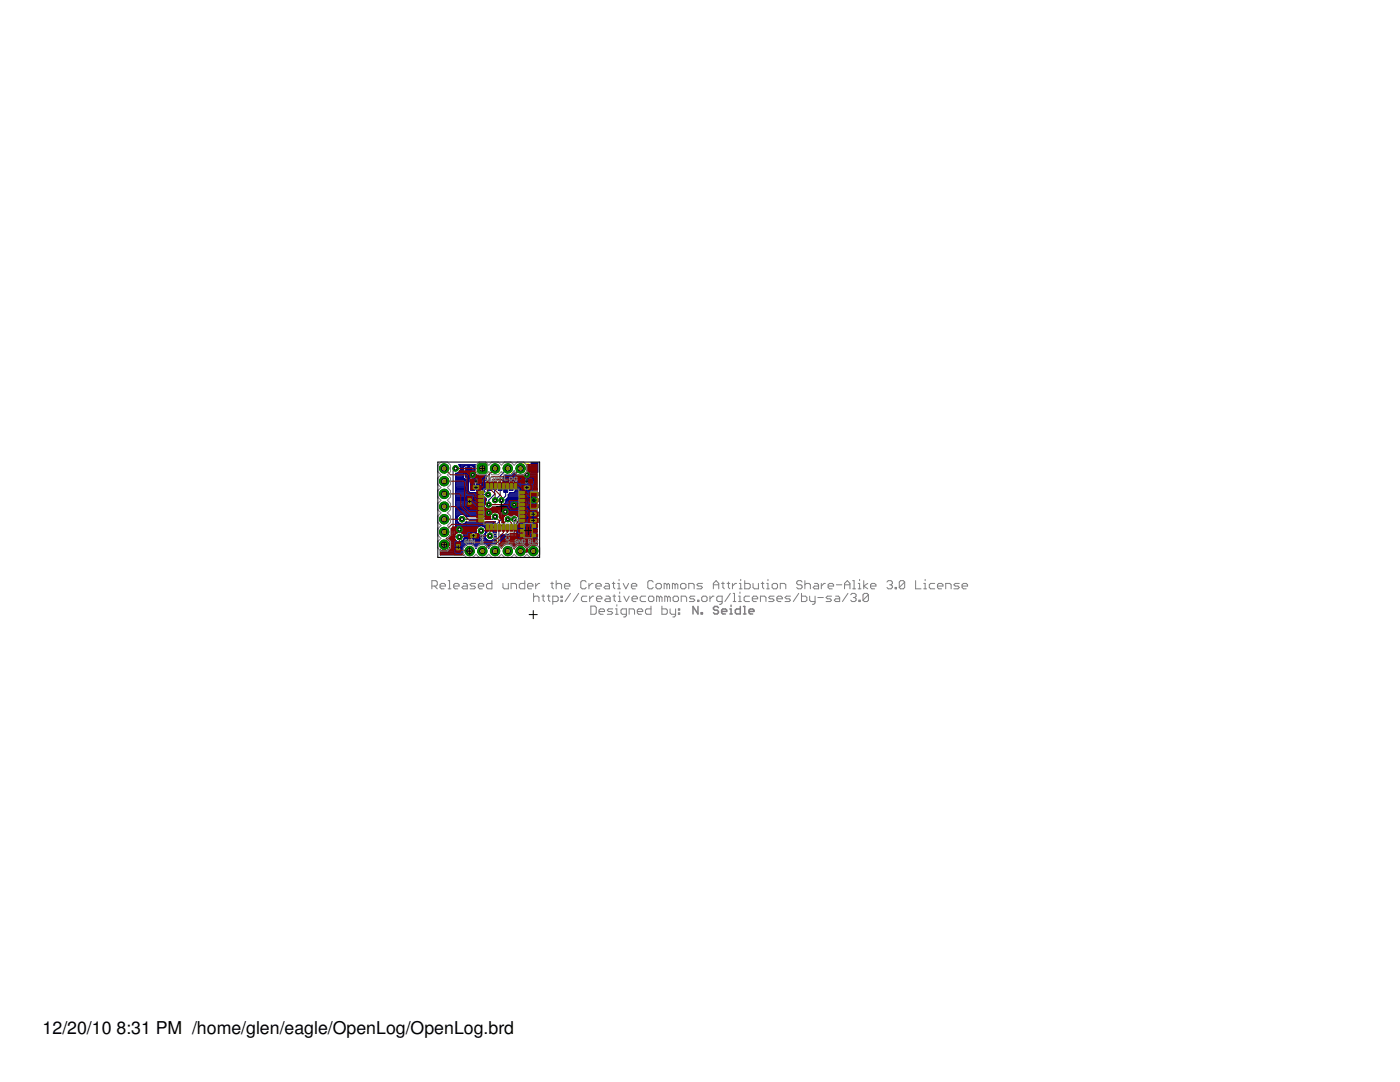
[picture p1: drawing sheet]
<svg xmlns="http://www.w3.org/2000/svg" width="279mm" height="216mm" viewBox="0 0 279 216" stroke-linecap="round" stroke-linejoin="round" font-family="sans-serif">
<defs><g id="words">
<g font-size="3.5">
<text x="8.5" y="206.4">12/20/10</text>
<text x="23.2" y="206.4">8:31 PM /home/glen/eagle/OpenLog/OpenLog.brd</text>
</g>
</g></defs>
<path d="M92.1 107.8h2zM93.1 106.8v2z" fill="#000" stroke="#000" stroke-width=".2"/>
<g fill="#ff0" stroke="#ff0" stroke-width=".21">
<path d="M107.1 94.6v13.2z"/>
<path d="M93.1 95.7v12.1z"/>
<path d="M104.8 92.5h.8z"/>
<path d="M94.7 94.2h8.4z"/>
<path d="M102.2 107.8h4.9z"/>
<path d="M96.5 107.8h3z"/>
<path d="M93.1 107.8h.7z"/>
</g>
<path d="M104.8 92.5l-.6 .3-.1 .7-.3 .4-.7 .3" fill="none" stroke="#ff0" stroke-width=".21"/>
<g fill="#000080" stroke="#000080" stroke-width=".2">
<path d="M99.9 106.7h1.8v1.4h-1.8z"/>
<path d="M94.2 106.7h1.9v1.4h-1.9z"/>
<path d="M92.8 93.3h1.4v1.9h-1.4z"/>
<path d="M106 92.3h1.4v1.9h-1.4z"/>
<path d="M101.6 96.4h.8v1.5h-.8z"/>
<path d="M100.5 96.8h.8v1.5h-.8z"/>
<path d="M99.4 96.4h.8v1.5h-.8z"/>
<path d="M98.3 96.2h.8v1.5h-.8z"/>
<path d="M97.2 96.4h.8v1.5h-.8z"/>
<path d="M96.1 96.2h.8v1.5h-.8z"/>
<path d="M95 96.4h.8v1.5h-.8z"/>
<path d="M93.9 96.4h.8v1.5h-.8z"/>
</g>
<g fill="#000080" stroke="#000080" stroke-width=".25">
<path d="M92.8 102.8l.2 .3z"/>
<path d="M92.4 102.6l.4 .2z"/>
<path d="M92 102.6h.4z"/>
<path d="M91.7 102.8l.3-.2z"/>
<path d="M91.4 103.1l.3-.3z"/>
<path d="M91.4 103.1l-.2 .3z"/>
<path d="M91.2 103.4v.4z"/>
<path d="M91.2 103.8l.2 .4z"/>
<path d="M91.4 104.2l.3 .3z"/>
<path d="M91.7 104.5l.3 .1z"/>
<path d="M92 104.6h.4z"/>
<path d="M92.4 104.6l.4-.1z"/>
<path d="M92.8 104.5l.2-.3z"/>
<path d="M93 104.2h5.1z"/>
<path d="M98.1 104.2h.4z"/>
<path d="M98.6 104.1l-.1 .1z"/>
<path d="M98.6 104.1h.2z"/>
<path d="M98.8 104.1l-1.5 1.6z"/>
<path d="M97.3 105.7v.4z"/>
<path d="M97.2 106.1l-.3 .3z"/>
<path d="M96.9 106.4l-.1 .3z"/>
<path d="M96.8 106.7v.4z"/>
<path d="M96.8 107.1l.1 .4z"/>
<path d="M96.9 107.5l.3 .3z"/>
<path d="M97.2 107.8l.4 .1z"/>
<path d="M97.6 107.9h.4z"/>
<path d="M98 107.9l.3-.1z"/>
<path d="M98.3 107.8l.3-.3z"/>
<path d="M98.8 107.1l-.2 .4z"/>
<path d="M98.8 106.7v.4z"/>
<path d="M98.6 106.4l.2 .3z"/>
<path d="M98.4 106.1l.2 .3z"/>
<path d="M98.4 106.1l.6-.7z"/>
<path d="M99 105.4v3.2z"/>
<path d="M98.5 108.6h.5z"/>
<path d="M98 108.8l.5-.2z"/>
<path d="M98 108.8l-.4 .4z"/>
<path d="M97.6 109.2l-.1 .3z"/>
<path d="M97.4 109.2l.1 .3z"/>
<path d="M97 108.8l.4 .4z"/>
<path d="M96.5 108.6l.5 .2z"/>
<path d="M96 108.6h.5z"/>
<path d="M95.5 108.8l.5-.2z"/>
<path d="M95.5 108.8l-.4 .4z"/>
<path d="M95.1 109.2l-.1 .3z"/>
<path d="M94.9 109.2l.1 .3z"/>
<path d="M94.5 108.8l.4 .4z"/>
<path d="M94 108.6l.5 .2z"/>
<path d="M93.4 108.6h.6z"/>
<path d="M92.9 108.8l.5-.2z"/>
<path d="M92.6 109.2l.3-.4z"/>
<path d="M92.6 109.2l-.3 .5z"/>
<path d="M92.3 109.7v.5z"/>
<path d="M92.3 110.2l.2 .5z"/>
<path d="M87.9 110.7h4.6z"/>
<path d="M87.9 109.8v.9z"/>
<path d="M87.9 109.8l.2 .1z"/>
<path d="M88.1 109.9l.2 .1z"/>
<path d="M88.3 110h.2z"/>
<path d="M88.5 108.8v1.2z"/>
<path d="M88.5 108.8h.3z"/>
<path d="M88.8 108.8v1.2z"/>
<path d="M88.8 110h.2z"/>
<path d="M89 110l.2-.1z"/>
<path d="M89.2 109.9l.1-.1z"/>
<path d="M89.3 109.8l.2-.1z"/>
<path d="M89.5 109.7l.2-.1z"/>
<path d="M89.8 109.4l-.1 .2z"/>
<path d="M89.9 109.2l-.1 .2z"/>
<path d="M89.9 109v.2z"/>
<path d="M90 108.8l-.1 .2z"/>
<path d="M88.8 108.8h1.2z"/>
<path d="M88.8 108.6v.2z"/>
<path d="M88.8 108.6h1.2z"/>
<path d="M89.9 108.4l.1 .2z"/>
<path d="M89.9 108.2v.2z"/>
<path d="M89.8 108l.1 .2z"/>
<path d="M89.7 107.8l.1 .2z"/>
<path d="M89.5 107.7l.2 .1z"/>
<path d="M89.3 107.6l.2 .1z"/>
<path d="M89.2 107.5l.1 .1z"/>
<path d="M89.1 107.5l.3-.2z"/>
<path d="M89.4 107.3l.4-.4z"/>
<path d="M89.9 106.7l-.1 .2z"/>
<path d="M89.9 106.7v.2z"/>
<path d="M89.9 106.9l.5 .5z"/>
<path d="M90.4 107.4l.3 .3z"/>
<path d="M90.7 107.7h.1z"/>
<path d="M90.8 107.7l.3 .3z"/>
<path d="M91.1 108l.4 .2z"/>
<path d="M91.5 108.2h.4z"/>
<path d="M91.9 108.2l.3-.2z"/>
<path d="M92.2 108l.3-.3z"/>
<path d="M92.7 107.4l-.2 .3z"/>
<path d="M92.7 107v.4z"/>
<path d="M92.5 106.6l.2 .4z"/>
<path d="M92.2 106.3l.3 .3z"/>
<path d="M91.9 106.2l.3 .1z"/>
<path d="M91.5 106.2h.4z"/>
<path d="M91.1 106.3l.4-.1z"/>
<path d="M91 106.5l.1-.2z"/>
<path d="M91 94.4v12z"/>
<path d="M91 94.4h.1z"/>
<path d="M91.1 94.4l.4-.1z"/>
<path d="M91.5 94.3l.3-.3z"/>
<path d="M91.9 93.7l-.1 .3z"/>
<path d="M91.9 93.3v.4z"/>
<path d="M91.8 92.9l.1 .4z"/>
<path d="M91.6 92.7l.2 .2z"/>
<path d="M91.6 92.7h3.3z"/>
<path d="M94.9 92.7v1.9z"/>
<path d="M94.9 94.6l.2 .2z"/>
<path d="M95.1 94.8h2z"/>
<path d="M97.1 94.9v.9z"/>
<path d="M96.6 95.8h.4z"/>
<path d="M96.6 95.8v1z"/>
<path d="M96.5 96.8h.1z"/>
<path d="M96.5 95.8v1z"/>
<path d="M96.1 95.8h.4z"/>
<path d="M95.9 95.9l.1-.1z"/>
<path d="M94.9 95.9h.9z"/>
<path d="M93.7 95.9h1.2z"/>
<path d="M93.7 95.9l-.2 .3z"/>
<path d="M93.5 96.2v1.8z"/>
<path d="M93.5 98l.2 .3z"/>
<path d="M93.7 98.3h1.2z"/>
<path d="M94.9 98.3h.4z"/>
<path d="M95.3 98.3l.9 .9z"/>
<path d="M96.2 99.2h.4z"/>
<path d="M96.6 99.2l.3 .3z"/>
<path d="M96.9 99.5h.1z"/>
<path d="M97 99.6v.3z"/>
<path d="M97 99.9l-.3 .3z"/>
<path d="M96.7 100.2l-.1 .3z"/>
<path d="M96.6 100.5v.4z"/>
<path d="M96.6 100.9l.1 .3z"/>
<path d="M96.7 101.2l.3 .3z"/>
<path d="M97 101.5l.3 .1z"/>
<path d="M97.3 101.6h.4z"/>
<path d="M97.7 101.6l.4-.1z"/>
<path d="M98.1 101.5l.2-.3z"/>
<path d="M98.3 101.2h1z"/>
<path d="M99.3 101.2v1.1z"/>
<path d="M99 102.1l.3 .2z"/>
<path d="M98.6 102.1h.4z"/>
<path d="M98.2 102.3l.4-.2z"/>
<path d="M98.2 102.3l-.2 .3z"/>
<path d="M98 102.6l-.2 .3z"/>
<path d="M97.8 102.9v.2z"/>
<path d="M93 103.1h4.8z"/>
<path d="M93.8 106.5v1.8z"/>
<path d="M93.8 108.3l.3 .2z"/>
<path d="M94.1 108.5h2.1z"/>
<path d="M96.2 108.5l.3-.2z"/>
<path d="M96.5 106.8v1.5z"/>
<path d="M96.6 106.7l.2-.2z"/>
<path d="M97 106.1l-.2 .4z"/>
<path d="M97 105.7v.4z"/>
<path d="M96.8 105.3l.2 .4z"/>
<path d="M96.6 105.1l.2 .2z"/>
<path d="M96.2 104.9l.4 .2z"/>
<path d="M95.8 104.9h.4z"/>
<path d="M95.4 105.1l.4-.2z"/>
<path d="M95.4 105.1l-.2 .2z"/>
<path d="M95.2 105.3l-.2 .4z"/>
<path d="M95 105.7v.4z"/>
<path d="M95 106.1l-.1 .2z"/>
<path d="M94.1 106.3h.8z"/>
<path d="M94.1 106.3l-.3 .2z"/>
<path d="M93.4 94.4v1.2z"/>
<path d="M93.4 94.4h.3z"/>
<path d="M93.7 94.4v1.2z"/>
<path d="M93.7 95.6h.6z"/>
<path d="M94.6 95.4l-.1 .1z"/>
<path d="M94.6 94.4v.9z"/>
<path d="M93.7 94.4h.9z"/>
<path d="M93.7 94.1v.3z"/>
<path d="M93.7 94.1h.9z"/>
<path d="M94.6 93.3v.8z"/>
<path d="M94.6 93.2v.1z"/>
<path d="M94.5 93v.1z"/>
<path d="M93.7 92.9h.6z"/>
<path d="M93.7 92.9v1.2z"/>
<path d="M93.4 94.1h.3z"/>
<path d="M93.4 92.9v1.2z"/>
<path d="M92.8 92.9h.6z"/>
<path d="M92.7 93l.1-.1z"/>
<path d="M92.6 93l-.1 .1z"/>
<path d="M92.5 93.1v.1z"/>
<path d="M92.5 93.2v.1z"/>
<path d="M92.5 93.3v.8z"/>
<path d="M92.5 94.1h.9z"/>
<path d="M93.4 94.1v.3z"/>
<path d="M92.5 94.4h.9z"/>
<path d="M92.5 94.4v.9z"/>
<path d="M92.5 95.4v.1z"/>
<path d="M92.7 95.6h.1z"/>
<path d="M92.8 95.6h.6z"/>
<path d="M104 110.1h1.1z"/>
<path d="M104 109.8v.3z"/>
<path d="M104 109.8h1.1z"/>
<path d="M105.1 109.8h1.2z"/>
<path d="M106.3 109.8v.3z"/>
<path d="M105.1 110.1h1.2z"/>
<path d="M96.5 97h.1z"/>
<path d="M96.6 97v1z"/>
<path d="M96.6 98h.1z"/>
<path d="M96.6 98.1l.1-.1z"/>
<path d="M96.5 98l.1 .1z"/>
<path d="M96.5 97v1z"/>
<path d="M100.6 100.6l.3-.3z"/>
<path d="M101 100l-.1 .3z"/>
<path d="M101 99.6v.4z"/>
<path d="M101 99.6l.5-.4z"/>
<path d="M101.5 98.7v.5z"/>
<path d="M101.5 98.7l.2-.3z"/>
<path d="M101.7 98.3v.1z"/>
<path d="M101.7 98.3h.9z"/>
<path d="M102.6 98.3l.2-.3z"/>
<path d="M102.8 96.2v1.8z"/>
<path d="M102.6 95.9l.2 .3z"/>
<path d="M101.5 95.9h1.1z"/>
<path d="M101.5 95.9l-.3 .3z"/>
<path d="M101.2 96.2v.1z"/>
<path d="M100.6 96.3h.6z"/>
<path d="M100.6 96.2v.1z"/>
<path d="M100.4 95.9l.2 .3z"/>
<path d="M100.3 95.2v.7z"/>
<path d="M100.3 95.2l.5-.5z"/>
<path d="M100.8 94.7l.3 .1z"/>
<path d="M101.1 94.8h.5z"/>
<path d="M101.6 94.8l.5-.2z"/>
<path d="M102.1 94.6l.4-.3z"/>
<path d="M102.6 94l-.1 .3z"/>
<path d="M102.6 94l.1 .3z"/>
<path d="M102.7 94.3l.4 .3z"/>
<path d="M103.1 94.6l.5 .2z"/>
<path d="M103.6 94.8h.6z"/>
<path d="M104.2 94.8l.4-.2z"/>
<path d="M104.6 94.6l.4-.3z"/>
<path d="M105.2 93.7l-.2 .6z"/>
<path d="M105.2 93.2v.5z"/>
<path d="M105 92.7l.2 .5z"/>
<path d="M105 92.7h.6z"/>
<path d="M105.6 92.7v.5z"/>
<path d="M105.6 93.2h1z"/>
<path d="M106.6 93.2v.2z"/>
<path d="M105.6 93.4h1z"/>
<path d="M105.6 93.4v.9z"/>
<path d="M105.6 94.4h.1z"/>
<path d="M105.7 94.4v.1z"/>
<path d="M105.8 94.6h.1z"/>
<path d="M105.9 94.6h.7z"/>
<path d="M106.6 93.4v1.2z"/>
<path d="M106.6 93.4h.2z"/>
<path d="M106.8 93.4v1.2z"/>
<path d="M106.8 94.6h.3z"/>
<path d="M107.1 94.6v14.3z"/>
<path d="M106.9 108.7l.2 .1z"/>
<path d="M106.7 108.7h.2z"/>
<path d="M106.6 108.6l.1 .1z"/>
<path d="M106.6 108.6v1.2z"/>
<path d="M106.3 109.8h.3z"/>
<path d="M106.3 108.6v1.2z"/>
<path d="M106.1 108.7l.2-.1z"/>
<path d="M105.9 108.7h.2z"/>
<path d="M105.7 108.8l.2-.1z"/>
<path d="M105.6 109l.1-.2z"/>
<path d="M105.4 109.1l.2-.1z"/>
<path d="M105.4 109.1l-.1 .2z"/>
<path d="M105.3 109.3l-.1 .2z"/>
<path d="M105.2 109.5v.1z"/>
<path d="M105.1 109.5l.1 .1z"/>
<path d="M105 109.3l.1 .2z"/>
<path d="M104.9 109.1l.1 .2z"/>
<path d="M104.7 109l.2 .1z"/>
<path d="M104.6 108.8l.1 .2z"/>
<path d="M104.4 108.7l.2 .1z"/>
<path d="M104.2 108.7h.2z"/>
<path d="M104 108.6l.2 .1z"/>
<path d="M104 108.6v1.2z"/>
<path d="M103.8 109.8h.2z"/>
<path d="M103.8 108.6v1.2z"/>
<path d="M103.6 108.7l.2-.1z"/>
<path d="M103.4 108.7h.2z"/>
<path d="M103.2 108.8l.2-.1z"/>
<path d="M103.1 108.5v.4z"/>
<path d="M103.1 104.4v4.1z"/>
<path d="M103.1 104.4l.3-.2z"/>
<path d="M103.5 103.8l-.1 .4z"/>
<path d="M103.5 103.4v.4z"/>
<path d="M103.4 103.1l.1 .3z"/>
<path d="M103.1 102.8l.3 .3z"/>
<path d="M102.8 102.7l.3 .1z"/>
<path d="M102.4 102.7h.4z"/>
<path d="M102.1 102.8l.3-.1z"/>
<path d="M102.1 102.8l-.1 .1z"/>
<path d="M101.9 102.8l.1 .1z"/>
<path d="M101.5 102.7l.4 .1z"/>
<path d="M101.2 102.7h.3z"/>
<path d="M100.8 102.8l.4-.1z"/>
<path d="M100.5 103.1l.3-.3z"/>
<path d="M100.5 103.1l-.1 .3z"/>
<path d="M100.4 103.4v.4z"/>
<path d="M100.3 103.7v.2z"/>
<path d="M100.3 100.9v2.8z"/>
<path d="M100.3 100.7v.2z"/>
<path d="M100.3 100.7l.3-.1z"/>
<path d="M87.9 110.6h4.6z"/>
<path d="M87.9 110.3h4.5z"/>
<path d="M87.9 110.1h4.4z"/>
<path d="M87.9 109.9h.2z"/>
<path d="M88.5 109.9h.3z"/>
<path d="M89.2 109.9h3.1z"/>
<path d="M104 109.9h2.3z"/>
<path d="M88.5 109.7h.3z"/>
<path d="M89.5 109.7h2.8z"/>
<path d="M103.8 109.7h.2z"/>
<path d="M106.3 109.7h.3z"/>
<path d="M88.5 109.5h.3z"/>
<path d="M89.7 109.5h2.8z"/>
<path d="M103.8 109.5h.2z"/>
<path d="M105.1 109.5h.1z"/>
<path d="M106.3 109.5h.3z"/>
<path d="M88.5 109.2h.3z"/>
<path d="M89.9 109.2h2.6z"/>
<path d="M94.9 109.2h.2z"/>
<path d="M97.4 109.2h.2z"/>
<path d="M103.8 109.2h.2z"/>
<path d="M105 109.2h.3z"/>
<path d="M106.3 109.2h.3z"/>
<path d="M88.5 109h.3z"/>
<path d="M89.9 109h2.8z"/>
<path d="M94.7 109h.6z"/>
<path d="M97.2 109h.6z"/>
<path d="M103.8 109h.2z"/>
<path d="M104.8 109h.7z"/>
<path d="M106.3 109h.3z"/>
<path d="M88.8 108.8h4.2z"/>
<path d="M94.5 108.8h1z"/>
<path d="M97 108.8h1z"/>
<path d="M103.1 108.8h.2z"/>
<path d="M103.8 108.8h.2z"/>
<path d="M104.5 108.8h1.3z"/>
<path d="M106.3 108.8h.3z"/>
<path d="M107 108.8h.1z"/>
<path d="M88.8 108.6h10.2z"/>
<path d="M103.1 108.6h4z"/>
<path d="M89.9 108.4h4z"/>
<path d="M96.4 108.4h2.6z"/>
<path d="M103.1 108.4h4z"/>
<path d="M89.8 108.1h1.6z"/>
<path d="M92 108.1h1.8z"/>
<path d="M96.5 108.1h2.5z"/>
<path d="M103.1 108.1h4z"/>
<path d="M89.7 107.9h1.3z"/>
<path d="M92.3 107.9h1.5z"/>
<path d="M96.5 107.9h1.1z"/>
<path d="M98 107.9h1z"/>
<path d="M103.1 107.9h4z"/>
<path d="M89.5 107.7h1.2z"/>
<path d="M92.5 107.7h1.3z"/>
<path d="M96.5 107.7h.7z"/>
<path d="M98.4 107.7h.6z"/>
<path d="M103.1 107.7h4z"/>
<path d="M89.1 107.5h1.4z"/>
<path d="M92.6 107.5h1.2z"/>
<path d="M96.5 107.5h.4z"/>
<path d="M98.6 107.5h.4z"/>
<path d="M103.1 107.5h4z"/>
<path d="M89.5 107.2h.7z"/>
<path d="M92.7 107.2h1.1z"/>
<path d="M96.5 107.2h.4z"/>
<path d="M98.7 107.2h.3z"/>
<path d="M103.1 107.2h4z"/>
<path d="M89.7 107h.3z"/>
<path d="M92.7 107h1.1z"/>
<path d="M96.5 107h.3z"/>
<path d="M98.8 107h.2z"/>
<path d="M103.1 107h4z"/>
<path d="M92.6 106.8h1.2z"/>
<path d="M96.5 106.8h.3z"/>
<path d="M98.8 106.8h.2z"/>
<path d="M103.1 106.8h4z"/>
<path d="M92.5 106.6h1.3z"/>
<path d="M96.7 106.6h.2z"/>
<path d="M98.7 106.6h.3z"/>
<path d="M103.1 106.6h4z"/>
<path d="M91 106.3h.1z"/>
<path d="M92.3 106.3h1.7z"/>
<path d="M98.6 106.3h.4z"/>
<path d="M103.1 106.3h4z"/>
<path d="M91 106.1h4z"/>
<path d="M97 106.1h.2z"/>
<path d="M98.4 106.1h.6z"/>
<path d="M103.1 106.1h4z"/>
<path d="M91 105.9h4z"/>
<path d="M97 105.9h.3z"/>
<path d="M98.5 105.9h.5z"/>
<path d="M103.1 105.9h4z"/>
<path d="M91 105.7h4z"/>
<path d="M97 105.7h.3z"/>
<path d="M98.8 105.7h.2z"/>
<path d="M103.1 105.7h4z"/>
<path d="M91 105.5h4.1z"/>
<path d="M96.9 105.5h.6z"/>
<path d="M103.1 105.5h4z"/>
<path d="M91 105.2h4.3z"/>
<path d="M96.7 105.2h1z"/>
<path d="M103.1 105.2h4z"/>
<path d="M91 105h4.6z"/>
<path d="M96.4 105h1.5z"/>
<path d="M103.1 105h4z"/>
<path d="M91 104.8h7.1z"/>
<path d="M103.1 104.8h4z"/>
<path d="M91 104.6h.9z"/>
<path d="M92.5 104.6h5.9z"/>
<path d="M103.1 104.6h4z"/>
<path d="M91 104.3h.5z"/>
<path d="M92.9 104.3h5.7z"/>
<path d="M103.2 104.3h3.9z"/>
<path d="M91 104.1h.3z"/>
<path d="M98.5 104.1h.3z"/>
<path d="M103.4 104.1h3.7z"/>
<path d="M91 103.9h.2z"/>
<path d="M103.5 103.9h3.6z"/>
<path d="M91 103.7h.2z"/>
<path d="M103.5 103.7h3.6z"/>
<path d="M91 103.5h.2z"/>
<path d="M103.5 103.5h3.6z"/>
<path d="M91 103.2h.3z"/>
<path d="M100.3 103.2h.2z"/>
<path d="M103.5 103.2h3.6z"/>
<path d="M91 103h.4z"/>
<path d="M93 103h4.8z"/>
<path d="M100.3 103h.3z"/>
<path d="M103.3 103h3.8z"/>
<path d="M91 102.8h.6z"/>
<path d="M92.8 102.8h5.1z"/>
<path d="M100.3 102.8h.6z"/>
<path d="M101.8 102.8h.3z"/>
<path d="M103.1 102.8h4z"/>
<path d="M91 102.6h7z"/>
<path d="M100.3 102.6h6.8z"/>
<path d="M91 102.4h7.2z"/>
<path d="M100.3 102.4h6.8z"/>
<path d="M91 102.1h7.6z"/>
<path d="M99 102.1h.3z"/>
<path d="M100.3 102.1h6.8z"/>
<path d="M91 101.9h8.3z"/>
<path d="M100.3 101.9h6.8z"/>
<path d="M91 101.7h8.3z"/>
<path d="M100.3 101.7h6.8z"/>
<path d="M91 101.5h6z"/>
<path d="M98.1 101.5h1.2z"/>
<path d="M100.3 101.5h6.8z"/>
<path d="M91 101.2h5.8z"/>
<path d="M100.3 101.2h6.8z"/>
<path d="M91 101h5.6z"/>
<path d="M100.3 101h6.8z"/>
<path d="M91 100.8h5.6z"/>
<path d="M100.3 100.8h6.8z"/>
<path d="M91 100.6h5.6z"/>
<path d="M100.6 100.6h6.5z"/>
<path d="M91 100.3h5.6z"/>
<path d="M100.9 100.3h6.2z"/>
<path d="M91 100.1h5.8z"/>
<path d="M101 100.1h6.1z"/>
<path d="M91 99.9h6z"/>
<path d="M101 99.9h6.1z"/>
<path d="M91 99.7h6z"/>
<path d="M101 99.7h6.1z"/>
<path d="M91 99.5h5.9z"/>
<path d="M101.2 99.5h5.9z"/>
<path d="M91 99.2h5.6z"/>
<path d="M101.4 99.2h5.7z"/>
<path d="M91 99h5z"/>
<path d="M101.5 99h5.6z"/>
<path d="M91 98.8h4.8z"/>
<path d="M101.5 98.8h5.6z"/>
<path d="M91 98.6h4.5z"/>
<path d="M101.6 98.6h5.5z"/>
<path d="M91 98.4h4.3z"/>
<path d="M101.7 98.4h5.4z"/>
<path d="M91 98.1h2.6z"/>
<path d="M102.8 98.1h4.3z"/>
<path d="M91 97.9h2.5z"/>
<path d="M96.5 97.9h.1z"/>
<path d="M102.8 97.9h4.3z"/>
<path d="M91 97.7h2.5z"/>
<path d="M96.5 97.7h.1z"/>
<path d="M102.8 97.7h4.3z"/>
<path d="M91 97.5h2.5z"/>
<path d="M96.5 97.5h.1z"/>
<path d="M102.8 97.5h4.3z"/>
<path d="M91 97.2h2.5z"/>
<path d="M96.5 97.2h.1z"/>
<path d="M102.8 97.2h4.3z"/>
<path d="M91 97h2.5z"/>
<path d="M102.8 97h4.3z"/>
<path d="M91 96.8h2.5z"/>
<path d="M102.8 96.8h4.3z"/>
<path d="M91 96.6h2.5z"/>
<path d="M96.5 96.6h.1z"/>
<path d="M102.8 96.6h4.3z"/>
<path d="M91 96.3h2.5z"/>
<path d="M96.5 96.3h.1z"/>
<path d="M102.8 96.3h4.3z"/>
<path d="M91 96.1h2.6z"/>
<path d="M96.5 96.1h.1z"/>
<path d="M100.6 96.1h.6z"/>
<path d="M102.8 96.1h4.3z"/>
<path d="M91 95.9h4.8z"/>
<path d="M96.5 95.9h.1z"/>
<path d="M100.3 95.9h6.8z"/>
<path d="M91 95.7h6.1z"/>
<path d="M100.3 95.7h6.8z"/>
<path d="M91 95.5h1.6z"/>
<path d="M93.4 95.5h.3z"/>
<path d="M94.5 95.5h2.6z"/>
<path d="M100.3 95.5h6.8z"/>
<path d="M91 95.2h1.5z"/>
<path d="M93.4 95.2h.3z"/>
<path d="M94.6 95.2h2.5z"/>
<path d="M100.3 95.2h6.8z"/>
<path d="M91 95h1.5z"/>
<path d="M93.4 95h.3z"/>
<path d="M94.6 95h2.5z"/>
<path d="M100.5 95h6.6z"/>
<path d="M91 94.8h1.5z"/>
<path d="M93.4 94.8h.3z"/>
<path d="M94.6 94.8h.5z"/>
<path d="M100.8 94.8h.2z"/>
<path d="M101.7 94.8h1.8z"/>
<path d="M104.2 94.8h2.9z"/>
<path d="M91 94.6h1.5z"/>
<path d="M93.4 94.6h.3z"/>
<path d="M94.6 94.6h.3z"/>
<path d="M102.2 94.6h.9z"/>
<path d="M104.7 94.6h1.2z"/>
<path d="M106.6 94.6h.2z"/>
<path d="M91.4 94.4h2z"/>
<path d="M93.7 94.4h1.2z"/>
<path d="M102.4 94.4h.4z"/>
<path d="M104.9 94.4h.7z"/>
<path d="M106.6 94.4h.2z"/>
<path d="M91.7 94.1h.8z"/>
<path d="M94.6 94.1h.3z"/>
<path d="M102.6 94.1h.1z"/>
<path d="M105.1 94.1h.5z"/>
<path d="M106.6 94.1h.2z"/>
<path d="M91.8 93.9h.7z"/>
<path d="M93.4 93.9h.3z"/>
<path d="M94.6 93.9h.3z"/>
<path d="M105.2 93.9h.4z"/>
<path d="M106.6 93.9h.2z"/>
<path d="M91.9 93.7h.6z"/>
<path d="M93.4 93.7h.3z"/>
<path d="M94.6 93.7h.3z"/>
<path d="M105.2 93.7h.4z"/>
<path d="M106.6 93.7h.2z"/>
<path d="M91.9 93.5h.6z"/>
<path d="M93.4 93.5h.3z"/>
<path d="M94.6 93.5h.3z"/>
<path d="M105.2 93.5h.4z"/>
<path d="M106.6 93.5h.2z"/>
<path d="M91.9 93.3h.6z"/>
<path d="M93.4 93.3h.3z"/>
<path d="M94.6 93.3h.3z"/>
<path d="M105.2 93.3h1.4z"/>
<path d="M91.8 93h.8z"/>
<path d="M93.4 93h.3z"/>
<path d="M94.5 93h.4z"/>
<path d="M105.2 93h.4z"/>
<path d="M91.7 92.8h3.2z"/>
<path d="M105.1 92.8h.5z"/>
</g>
<g fill="#000080" stroke="#000080" stroke-width=".21">
<path d="M105.2 94.7l1.5-1.4z"/>
<path d="M97.6 94.6v2.5z"/>
<path d="M97.6 94.6l1.2-1.1z"/>
<path d="M95.4 97.1v.6z"/>
<path d="M96.4 98.7h1z"/>
<path d="M95.4 97.7l1 1z"/>
<path d="M99.8 95v2.1z"/>
<path d="M99.8 95l1.5-1.5z"/>
<path d="M99.8 97.1v1.7z"/>
<path d="M99.8 98.8l-1 1z"/>
<path d="M101.3 103.6l-1.7 1.8z"/>
<path d="M98.8 110l.8-.8z"/>
<path d="M99.6 105.4v3.8z"/>
<path d="M102.6 103.6v5.1z"/>
<path d="M101.3 110l1.3-1.3z"/>
<path d="M90.4 94l.5-.5z"/>
<path d="M90.4 94v12.7z"/>
<path d="M90.4 106.7l.5 .5z"/>
<path d="M90.9 107.2h.8z"/>
<path d="M100.9 97.5v.2z"/>
<path d="M100.9 97.5v1.5z"/>
<path d="M100.9 99l-.8 .8z"/>
<path d="M95.1 106.8v.6z"/>
<path d="M95.1 106.8l.9-.9z"/>
<path d="M98.7 96.9v1.7z"/>
<path d="M98.7 98.6l-1.2 1.2z"/>
<path d="M97.5 99.8v.9z"/>
<path d="M99.8 100.7v3.2z"/>
<path d="M97.5 100.7h2.3z"/>
<path d="M97.8 105.9v1z"/>
<path d="M97.8 105.9l2-2z"/>
<path d="M92.2 103.6h6.1z"/>
<path d="M98.3 103.6l.5-.5z"/>
</g>
<circle cx="93.7" cy="110" r=".93" fill="#008000" stroke="#008000" stroke-width=".2"/>
<circle cx="93.7" cy="110" r=".51" fill="#fff" stroke="#000" stroke-width=".2"/>
<circle cx="96.3" cy="110" r=".93" fill="#008000" stroke="#008000" stroke-width=".2"/>
<circle cx="96.3" cy="110" r=".51" fill="#fff" stroke="#000" stroke-width=".2"/>
<circle cx="98.8" cy="110" r=".93" fill="#008000" stroke="#008000" stroke-width=".2"/>
<circle cx="98.8" cy="110" r=".51" fill="#fff" stroke="#000" stroke-width=".2"/>
<circle cx="101.3" cy="110" r=".93" fill="#008000" stroke="#008000" stroke-width=".2"/>
<circle cx="101.3" cy="110" r=".51" fill="#fff" stroke="#000" stroke-width=".2"/>
<circle cx="103.9" cy="110" r=".93" fill="#008000" stroke="#008000" stroke-width=".2"/>
<circle cx="103.9" cy="110" r=".51" fill="#fff" stroke="#000" stroke-width=".2"/>
<circle cx="106.4" cy="110" r=".93" fill="#008000" stroke="#008000" stroke-width=".2"/>
<circle cx="106.4" cy="110" r=".51" fill="#fff" stroke="#000" stroke-width=".2"/>
<path d="M95.3 92.5h1.9v1.9h-1.9z" fill="#008000" stroke="#008000" stroke-width=".2"/>
<circle cx="96.3" cy="93.5" r=".51" fill="#fff" stroke="#000" stroke-width=".2"/>
<circle cx="98.8" cy="93.5" r=".93" fill="#008000" stroke="#008000" stroke-width=".2"/>
<circle cx="98.8" cy="93.5" r=".51" fill="#fff" stroke="#000" stroke-width=".2"/>
<circle cx="101.3" cy="93.5" r=".93" fill="#008000" stroke="#008000" stroke-width=".2"/>
<circle cx="101.3" cy="93.5" r=".51" fill="#fff" stroke="#000" stroke-width=".2"/>
<circle cx="103.9" cy="93.5" r=".93" fill="#008000" stroke="#008000" stroke-width=".2"/>
<circle cx="103.9" cy="93.5" r=".51" fill="#fff" stroke="#000" stroke-width=".2"/>
<circle cx="88.6" cy="108.7" r=".93" fill="#008000" stroke="#008000" stroke-width=".2"/>
<circle cx="88.6" cy="108.7" r=".51" fill="#fff" stroke="#000" stroke-width=".2"/>
<circle cx="88.6" cy="106.1" r=".93" fill="#008000" stroke="#008000" stroke-width=".2"/>
<circle cx="88.6" cy="106.1" r=".51" fill="#fff" stroke="#000" stroke-width=".2"/>
<circle cx="88.6" cy="103.6" r=".93" fill="#008000" stroke="#008000" stroke-width=".2"/>
<circle cx="88.6" cy="103.6" r=".51" fill="#fff" stroke="#000" stroke-width=".2"/>
<circle cx="88.6" cy="101.1" r=".93" fill="#008000" stroke="#008000" stroke-width=".2"/>
<circle cx="88.6" cy="101.1" r=".51" fill="#fff" stroke="#000" stroke-width=".2"/>
<circle cx="88.6" cy="98.6" r=".93" fill="#008000" stroke="#008000" stroke-width=".2"/>
<circle cx="88.6" cy="98.6" r=".51" fill="#fff" stroke="#000" stroke-width=".2"/>
<circle cx="88.6" cy="96" r=".93" fill="#008000" stroke="#008000" stroke-width=".2"/>
<circle cx="88.6" cy="96" r=".51" fill="#fff" stroke="#000" stroke-width=".2"/>
<circle cx="88.6" cy="93.5" r=".93" fill="#008000" stroke="#008000" stroke-width=".2"/>
<circle cx="88.6" cy="93.5" r=".51" fill="#fff" stroke="#000" stroke-width=".2"/>
<circle cx="97.5" cy="102.3" r=".51" fill="#008000" stroke="#008000" stroke-width=".2"/>
<circle cx="97.5" cy="102.3" r=".25" fill="#fff" stroke="#000" stroke-width=".2"/>
<circle cx="105.2" cy="94.7" r=".51" fill="#008000" stroke="#008000" stroke-width=".2"/>
<circle cx="105.2" cy="94.7" r=".25" fill="#fff" stroke="#000" stroke-width=".2"/>
<circle cx="106.6" cy="99.8" r=".51" fill="#008000" stroke="#008000" stroke-width=".2"/>
<circle cx="106.6" cy="99.8" r=".25" fill="#fff" stroke="#000" stroke-width=".2"/>
<circle cx="94.4" cy="94.7" r=".51" fill="#008000" stroke="#008000" stroke-width=".2"/>
<circle cx="94.4" cy="94.7" r=".25" fill="#fff" stroke="#000" stroke-width=".2"/>
<circle cx="102.6" cy="100.7" r=".51" fill="#008000" stroke="#008000" stroke-width=".2"/>
<circle cx="102.6" cy="100.7" r=".25" fill="#fff" stroke="#000" stroke-width=".2"/>
<circle cx="100.8" cy="102.1" r=".55" fill="#008000" stroke="#008000" stroke-width=".2"/>
<circle cx="100.8" cy="102.1" r=".3" fill="#fff" stroke="#000" stroke-width=".2"/>
<circle cx="91.7" cy="105.6" r=".55" fill="#008000" stroke="#008000" stroke-width=".2"/>
<circle cx="91.7" cy="105.6" r=".3" fill="#fff" stroke="#000" stroke-width=".2"/>
<circle cx="97.4" cy="98.7" r=".51" fill="#008000" stroke="#008000" stroke-width=".2"/>
<circle cx="97.4" cy="98.7" r=".25" fill="#fff" stroke="#000" stroke-width=".2"/>
<circle cx="98.8" cy="99.8" r=".51" fill="#008000" stroke="#008000" stroke-width=".2"/>
<circle cx="98.8" cy="99.8" r=".25" fill="#fff" stroke="#000" stroke-width=".2"/>
<circle cx="101.3" cy="103.6" r=".51" fill="#008000" stroke="#008000" stroke-width=".2"/>
<circle cx="101.3" cy="103.6" r=".25" fill="#fff" stroke="#000" stroke-width=".2"/>
<circle cx="102.6" cy="103.6" r=".51" fill="#008000" stroke="#008000" stroke-width=".2"/>
<circle cx="102.6" cy="103.6" r=".25" fill="#fff" stroke="#000" stroke-width=".2"/>
<circle cx="90.9" cy="93.5" r=".55" fill="#008000" stroke="#008000" stroke-width=".2"/>
<circle cx="90.9" cy="93.5" r=".3" fill="#fff" stroke="#000" stroke-width=".2"/>
<circle cx="91.7" cy="107.2" r=".55" fill="#008000" stroke="#008000" stroke-width=".2"/>
<circle cx="91.7" cy="107.2" r=".3" fill="#fff" stroke="#000" stroke-width=".2"/>
<circle cx="100.1" cy="99.8" r=".51" fill="#008000" stroke="#008000" stroke-width=".2"/>
<circle cx="100.1" cy="99.8" r=".25" fill="#fff" stroke="#000" stroke-width=".2"/>
<circle cx="96" cy="105.9" r=".55" fill="#008000" stroke="#008000" stroke-width=".2"/>
<circle cx="96" cy="105.9" r=".3" fill="#fff" stroke="#000" stroke-width=".2"/>
<circle cx="97.5" cy="100.7" r=".51" fill="#008000" stroke="#008000" stroke-width=".2"/>
<circle cx="97.5" cy="100.7" r=".25" fill="#fff" stroke="#000" stroke-width=".2"/>
<circle cx="97.8" cy="106.9" r=".55" fill="#008000" stroke="#008000" stroke-width=".2"/>
<circle cx="97.8" cy="106.9" r=".3" fill="#fff" stroke="#000" stroke-width=".2"/>
<circle cx="98.8" cy="103.1" r=".55" fill="#008000" stroke="#008000" stroke-width=".2"/>
<circle cx="98.8" cy="103.1" r=".3" fill="#fff" stroke="#000" stroke-width=".2"/>
<circle cx="92.2" cy="103.6" r=".55" fill="#008000" stroke="#008000" stroke-width=".2"/>
<circle cx="92.2" cy="103.6" r=".3" fill="#fff" stroke="#000" stroke-width=".2"/>
<g fill="#800000" stroke="#800000" stroke-width=".2">
<path d="M106.7 103.4h.7v.9h-.7z"/>
<path d="M105.4 103.4h.7v.9h-.7z"/>
<path d="M93.5 106.5h.7v.9h-.7z"/>
<path d="M94.8 106.5h.7v.9h-.7z"/>
<path d="M93.3 100.3h.9v.8h-.9z"/>
<path d="M93.3 99.1h.9v.7h-.9z"/>
<path d="M95.3 96.8h.7v.9h-.7z"/>
<path d="M94 96.8h.7v.9h-.7z"/>
<path d="M95.3 95.6h.8v.8h-.8z"/>
<path d="M93.8 95.6h.8v.8h-.8z"/>
<path d="M105.7 98.3h1.7v.7h-1.7z"/>
<path d="M105.7 99.5h1.7v.7h-1.7z"/>
<path d="M105.7 100.6h1.7v.8h-1.7z"/>
<path d="M103.7 103.6h1.3v.6h-1.3z"/>
<path d="M103.7 102.8h1.3v.6h-1.3z"/>
<path d="M103.7 102h1.3v.6h-1.3z"/>
<path d="M103.7 101.2h1.3v.5h-1.3z"/>
<path d="M103.7 100.4h1.3v.6h-1.3z"/>
<path d="M103.7 99.6h1.3v.6h-1.3z"/>
<path d="M103.7 98.8h1.3v.6h-1.3z"/>
<path d="M103.7 98h1.3v.6h-1.3z"/>
<path d="M102.6 96.2h.5v1.2h-.5z"/>
<path d="M101.8 96.2h.5v1.2h-.5z"/>
<path d="M101 96.2h.5v1.2h-.5z"/>
<path d="M100.2 96.2h.6v1.2h-.6z"/>
<path d="M99.4 96.2h.5v1.2h-.5z"/>
<path d="M98.6 96.2h.5v1.2h-.5z"/>
<path d="M97.8 96.2h.5v1.2h-.5z"/>
<path d="M97 96.2h.6v1.2h-.6z"/>
<path d="M95.1 98h1.3v.6h-1.3z"/>
<path d="M95.1 98.8h1.3v.6h-1.3z"/>
<path d="M95.1 99.6h1.3v.6h-1.3z"/>
<path d="M95.1 100.4h1.3v.6h-1.3z"/>
<path d="M95.1 101.2h1.3v.5h-1.3z"/>
<path d="M95.1 102h1.3v.6h-1.3z"/>
<path d="M95.1 102.8h1.3v.6h-1.3z"/>
<path d="M95.1 103.6h1.3v.6h-1.3z"/>
<path d="M97 104.7h.6v1.3h-.6z"/>
<path d="M97.8 104.7h.5v1.3h-.5z"/>
<path d="M98.6 104.7h.5v1.3h-.5z"/>
<path d="M99.4 104.7h.5v1.3h-.5z"/>
<path d="M100.2 104.7h.6v1.3h-.6z"/>
<path d="M101 104.7h.5v1.3h-.5z"/>
<path d="M101.8 104.7h.5v1.3h-.5z"/>
<path d="M102.6 104.7h.5v1.3h-.5z"/>
<path d="M91 108.2h.9v.7h-.9z"/>
<path d="M91 109.5h.9v.7h-.9z"/>
<path d="M104.1 96.8h.8v.9h-.8z"/>
<path d="M105.4 96.8h.7v.9h-.7z"/>
<path d="M104 95.6h.8v.8h-.8z"/>
<path d="M105.5 95.6h.8v.8h-.8z"/>
<path d="M106.7 102.1h.7v.9h-.7z"/>
<path d="M105.4 102.1h.7v.9h-.7z"/>
<path d="M103.5 104.7h1.2v.5h-1.2z"/>
<path d="M103.5 105.6h1.2v.6h-1.2z"/>
<path d="M103.5 106.6h1.2v.5h-1.2z"/>
<path d="M106.1 106.6h1.2v.5h-1.2z"/>
<path d="M106.1 104.7h1.2v.5h-1.2z"/>
</g>
<g fill="#800000" stroke="#800000" stroke-width=".25">
<path d="M102.4 106.4h.7z"/>
<path d="M103.1 106.4v.1z"/>
<path d="M103.1 106.5v.3z"/>
<path d="M103.1 106.8h1z"/>
<path d="M103.1 106.9h1z"/>
<path d="M103.1 106.9v.3z"/>
<path d="M103.1 107.2v.1z"/>
<path d="M103.1 107.3l.1 .1z"/>
<path d="M103.3 107.4l.1 .1z"/>
<path d="M103.4 107.5h.1z"/>
<path d="M103.5 107.5h.6z"/>
<path d="M104.1 106.9v.6z"/>
<path d="M104.1 107.5h.7z"/>
<path d="M104.8 107.5h.1z"/>
<path d="M104.9 107.5v-.1z"/>
<path d="M105.1 107.2l-.1 .1z"/>
<path d="M105.1 106.9v.3z"/>
<path d="M104.1 106.9h1z"/>
<path d="M104.1 106.8h1z"/>
<path d="M105.1 106.5v.3z"/>
<path d="M105 106.4l.1 .1z"/>
<path d="M105.1 105.9v.3z"/>
<path d="M104.1 105.9h1z"/>
<path d="M105.1 105.6v.3z"/>
<path d="M105 105.5l.1 .1z"/>
<path d="M105 105.5l.1-.1z"/>
<path d="M105.1 104.6v.8z"/>
<path d="M105.3 104.7h.1z"/>
<path d="M105.4 104.7h.3z"/>
<path d="M105.7 104.7v.7z"/>
<path d="M105.7 105.4l.2 .3z"/>
<path d="M105.9 105.7h1.2z"/>
<path d="M107.1 105.7v.4z"/>
<path d="M105.9 106.1h1.2z"/>
<path d="M105.9 106.1l-.2 .3z"/>
<path d="M105.7 106.4v.9z"/>
<path d="M105.7 107.3l.2 .2z"/>
<path d="M105.9 107.5h1.2z"/>
<path d="M107.1 107.5v1.4z"/>
<path d="M106.9 108.7l.2 .1z"/>
<path d="M106.7 108.7h.2z"/>
<path d="M106.6 108.6l.1 .1z"/>
<path d="M106.6 108.6v1.2z"/>
<path d="M106.3 109.8h.3z"/>
<path d="M106.3 108.6v1.2z"/>
<path d="M106.1 108.7l.2-.1z"/>
<path d="M105.9 108.7h.2z"/>
<path d="M105.7 108.8l.2-.1z"/>
<path d="M105.6 109l.1-.2z"/>
<path d="M105.4 109.1l.2-.1z"/>
<path d="M105.4 109.1l-.1 .2z"/>
<path d="M105.3 109.3l-.1 .2z"/>
<path d="M105.2 109.5v.1z"/>
<path d="M105.1 109.5l.1 .1z"/>
<path d="M105 109.3l.1 .2z"/>
<path d="M104.9 109.1l.1 .2z"/>
<path d="M104.7 109l.2 .1z"/>
<path d="M104.6 108.8l.1 .2z"/>
<path d="M104.4 108.7l.2 .1z"/>
<path d="M104.2 108.7h.2z"/>
<path d="M104 108.6l.2 .1z"/>
<path d="M104 108.6v1.2z"/>
<path d="M103.8 109.8h.2z"/>
<path d="M103.8 108.6v1.2z"/>
<path d="M103.6 108.7l.2-.1z"/>
<path d="M103.4 108.7h.2z"/>
<path d="M103.2 108.8l.2-.1z"/>
<path d="M103 109l.2-.2z"/>
<path d="M102.9 109.1l.1-.1z"/>
<path d="M102.9 109.1l-.2 .2z"/>
<path d="M102.7 109.3v.2z"/>
<path d="M102.5 109.2l.1 .3z"/>
<path d="M102.1 108.8l.4 .4z"/>
<path d="M101.6 108.6l.5 .2z"/>
<path d="M101.1 108.6h.5z"/>
<path d="M100.6 108.8l.5-.2z"/>
<path d="M100.6 108.8l-.4 .4z"/>
<path d="M100.2 109.2l-.1 .3z"/>
<path d="M100 109.2l.1 .3z"/>
<path d="M99.6 108.8l.4 .4z"/>
<path d="M99.5 108.8l2.3-2.4z"/>
<path d="M101.8 106.4h.6z"/>
<path d="M104 110.1h1.1z"/>
<path d="M104 109.8v.3z"/>
<path d="M104 109.8h1.1z"/>
<path d="M105.1 109.8h1.2z"/>
<path d="M106.3 109.8v.3z"/>
<path d="M105.1 110.1h1.2z"/>
<path d="M105.8 103.4v.4z"/>
<path d="M105.7 103.4v.4z"/>
<path d="M105.7 102.7v.7z"/>
<path d="M105.8 102.7v.7z"/>
<path d="M106.5 99.8v.1z"/>
<path d="M105.9 99.9h.6z"/>
<path d="M105.9 99.8v.1z"/>
<path d="M105.9 99.8h.6z"/>
<path d="M95.2 105.3l-.2 .4z"/>
<path d="M95 105.7v.3z"/>
<path d="M94.6 106h.4z"/>
<path d="M94.5 106.1l.1-.1z"/>
<path d="M94.4 106l.1 .1z"/>
<path d="M93.3 106h1.1z"/>
<path d="M93.3 106l-.3 .3z"/>
<path d="M93 106.3v.2z"/>
<path d="M92.4 106.5h.6z"/>
<path d="M92.2 106.3l.2 .2z"/>
<path d="M91.9 106.2l.3 .1z"/>
<path d="M91.5 106.2h.4z"/>
<path d="M91.1 106.3l.4-.1z"/>
<path d="M90.8 106.6l.3-.3z"/>
<path d="M90.8 106.6l-.1 .4z"/>
<path d="M90.7 107v.4z"/>
<path d="M90.7 107.4l.1 .3z"/>
<path d="M90.5 108l.3-.2z"/>
<path d="M90.5 108v1.1z"/>
<path d="M90.5 109.1l.2 .1z"/>
<path d="M90.7 109.2l-.2 .1z"/>
<path d="M90.5 109.3v1.1z"/>
<path d="M90.5 110.4l.3 .2z"/>
<path d="M90.8 110.6h1.3z"/>
<path d="M92.3 110.4l-.2 .2z"/>
<path d="M92.3 110.4h.1z"/>
<path d="M92.4 110.4l.1 .3z"/>
<path d="M87.9 110.7h4.6z"/>
<path d="M87.9 109.8v.9z"/>
<path d="M87.9 109.8l.2 .1z"/>
<path d="M88.1 109.9l.2 .1z"/>
<path d="M88.3 110h.2z"/>
<path d="M88.5 108.8v1.2z"/>
<path d="M88.5 108.8h.3z"/>
<path d="M88.8 108.8v1.2z"/>
<path d="M88.8 110h.2z"/>
<path d="M89 110l.2-.1z"/>
<path d="M89.2 109.9l.1-.1z"/>
<path d="M89.3 109.8l.2-.1z"/>
<path d="M89.5 109.7l.2-.1z"/>
<path d="M89.8 109.4l-.1 .2z"/>
<path d="M89.9 109.2l-.1 .2z"/>
<path d="M89.9 109v.2z"/>
<path d="M90 108.8l-.1 .2z"/>
<path d="M88.8 108.8h1.2z"/>
<path d="M88.8 108.6v.2z"/>
<path d="M88.8 108.6h1.2z"/>
<path d="M89.9 108.4l.1 .2z"/>
<path d="M89.9 108.2v.2z"/>
<path d="M89.8 108l.1 .2z"/>
<path d="M89.7 107.8l.1 .2z"/>
<path d="M89.5 107.7l.2 .1z"/>
<path d="M89.3 107.6l.2 .1z"/>
<path d="M89.2 107.5l.1 .1z"/>
<path d="M89.1 107.5l.3-.2z"/>
<path d="M89.4 107.3l.4-.4z"/>
<path d="M90 106.4l-.2 .5z"/>
<path d="M90 105.9v.5z"/>
<path d="M89.9 105.6l.1 .3z"/>
<path d="M89.9 105.6l.5-.4z"/>
<path d="M90.4 105.2h5z"/>
<path d="M95.2 105.3l.2-.1z"/>
<path d="M94.3 101.4h.1z"/>
<path d="M94.4 101.4l.1-.1z"/>
<path d="M94.5 101.1v.1z"/>
<path d="M94.5 100.9v.2z"/>
<path d="M94.5 100.9l.2 .1z"/>
<path d="M94.8 101.2v.3z"/>
<path d="M94.8 101.5h1z"/>
<path d="M93.9 101.6h.9z"/>
<path d="M93.8 101.5l.1 .1z"/>
<path d="M93.8 101.5h.4z"/>
<path d="M91.8 94h3.1z"/>
<path d="M94.9 94v.6z"/>
<path d="M94.9 94.6l.2 .2z"/>
<path d="M95.1 94.8h1.6z"/>
<path d="M96.7 94.8l-.4 .4z"/>
<path d="M95.8 95.2h.4z"/>
<path d="M95.8 95.2v.7z"/>
<path d="M95.7 95.9h.1z"/>
<path d="M95.7 95.2v.7z"/>
<path d="M95.3 95.2h.4z"/>
<path d="M95.2 95.2h.1z"/>
<path d="M95.1 95.3l.1-.1z"/>
<path d="M94.8 95.2l.2 .2z"/>
<path d="M93.7 95.2h1.1z"/>
<path d="M93.7 94.8v.4z"/>
<path d="M93.5 94.5l.2 .3z"/>
<path d="M93.2 94.2l.3 .3z"/>
<path d="M91.6 94.2h1.6z"/>
<path d="M91.8 94l-.2 .2z"/>
<path d="M93.8 100.7v.1z"/>
<path d="M93.8 100.7h.5z"/>
<path d="M94.3 100.7l.1 .1z"/>
<path d="M93.8 100.8h.6z"/>
<path d="M107.1 99.8v.1z"/>
<path d="M106.6 99.9h.5z"/>
<path d="M106.6 99.8v.1z"/>
<path d="M106.6 99.8h.5z"/>
<path d="M102.1 100.4v.5z"/>
<path d="M102.1 100.4h1.3z"/>
<path d="M103.4 100.4v.3z"/>
<path d="M103.4 100.7h.9z"/>
<path d="M103.4 100.7v.3z"/>
<path d="M102.2 101h1.1z"/>
<path d="M95.8 101.5h1z"/>
<path d="M96.8 101.3v.2z"/>
<path d="M96.8 101.3l.2 .2z"/>
<path d="M97 101.5l.3 .1z"/>
<path d="M97.3 101.6h.4z"/>
<path d="M97.7 101.6l.4-.1z"/>
<path d="M98.1 101.5l.2-.3z"/>
<path d="M98.3 101.2h2.8z"/>
<path d="M101.1 101.2v.2z"/>
<path d="M101.1 101.4l.6 .7z"/>
<path d="M101.7 102.1h.5z"/>
<path d="M102.2 102.1h1.2z"/>
<path d="M103.4 102.1v.2z"/>
<path d="M103.4 102.3h.9z"/>
<path d="M103.4 102.3v.3z"/>
<path d="M103.3 102.6v.4z"/>
<path d="M103.1 102.8l.2 .2z"/>
<path d="M102.8 102.7l.3 .1z"/>
<path d="M102.4 102.7h.4z"/>
<path d="M102.1 102.8l.3-.1z"/>
<path d="M102.1 102.8l-.1 .1z"/>
<path d="M101.9 102.8l.1 .1z"/>
<path d="M101.5 102.7l.4 .1z"/>
<path d="M101.2 102.7h.3z"/>
<path d="M100.8 102.8l.4-.1z"/>
<path d="M100.5 103.1l.3-.3z"/>
<path d="M100.5 103.1l-.1 .3z"/>
<path d="M100.4 103.4v.4z"/>
<path d="M100.4 103.8l.1 .4z"/>
<path d="M100.5 104.2l.2 .1z"/>
<path d="M100.2 104.3h.5z"/>
<path d="M100.2 104.2v.1z"/>
<path d="M100.2 103.8v.4z"/>
<path d="M99.8 103.3l.4 .5z"/>
<path d="M99.8 102.9v.4z"/>
<path d="M99.6 102.6l.2 .3z"/>
<path d="M99.4 102.3l.2 .3z"/>
<path d="M99 102.1l.4 .2z"/>
<path d="M98.6 102.1h.4z"/>
<path d="M98.2 102.3l.4-.2z"/>
<path d="M98.2 102.3l-.2 .3z"/>
<path d="M98 102.6l-.2 .3z"/>
<path d="M97.8 102.9v.4z"/>
<path d="M97.8 103.3l.1 .3z"/>
<path d="M97.2 103.6h.7z"/>
<path d="M96.8 103.6h.4z"/>
<path d="M96.8 103.4v.2z"/>
<path d="M96.8 102.6v.8z"/>
<path d="M96.8 101.8v.8z"/>
<path d="M96.8 101.5v.3z"/>
<path d="M104.1 105.9v.3z"/>
<path d="M104.1 106.2v.6z"/>
<path d="M103.6 94.8h.6z"/>
<path d="M104.2 94.8l.4-.2z"/>
<path d="M104.6 94.6l.4-.3z"/>
<path d="M105.2 93.7l-.2 .6z"/>
<path d="M105.2 93.2v.5z"/>
<path d="M105 92.7l.2 .5z"/>
<path d="M105 92.7h2.1z"/>
<path d="M107.1 92.7v5.1z"/>
<path d="M106.6 97.8h.5z"/>
<path d="M106.6 96.7v1.1z"/>
<path d="M106.6 96.7l.1-.1z"/>
<path d="M106.7 95.4v1.2z"/>
<path d="M106.5 95.2l.2 .2z"/>
<path d="M105.3 95.2h1.2z"/>
<path d="M105.1 95.4l.2-.2z"/>
<path d="M105 95.3l.1 .1z"/>
<path d="M104.9 95.2l.1 .1z"/>
<path d="M104.5 95.2h.4z"/>
<path d="M104.5 95.2v.7z"/>
<path d="M104.3 95.9h.2z"/>
<path d="M104.3 95.2v.7z"/>
<path d="M103.9 95.2h.4z"/>
<path d="M103.8 95.2h.1z"/>
<path d="M103.8 95.3v-.1z"/>
<path d="M103.7 95.5l-.1 .1z"/>
<path d="M103.6 95.6v.3z"/>
<path d="M103.6 95.9h.7z"/>
<path d="M104.3 95.9v.2z"/>
<path d="M103.6 96.1h.7z"/>
<path d="M103.6 96.1v.2z"/>
<path d="M103.6 96v.3z"/>
<path d="M103.3 95.7l.3 .3z"/>
<path d="M102.5 95.7h.8z"/>
<path d="M101.7 95.7h.8z"/>
<path d="M100.9 95.7h.8z"/>
<path d="M100.1 95.7h.8z"/>
<path d="M99.3 95.7h.8z"/>
<path d="M98.5 95.7h.8z"/>
<path d="M98.3 95.7h.2z"/>
<path d="M98.4 95.7h-.1z"/>
<path d="M98.4 95.7h3.6z"/>
<path d="M102 95.7h.4z"/>
<path d="M103.4 94.7l-1 1z"/>
<path d="M103.4 94.7l.2 .1z"/>
<path d="M87.9 110.6h2.8z"/>
<path d="M92.1 110.6h.4z"/>
<path d="M87.9 110.3h2.6z"/>
<path d="M87.9 110.1h2.6z"/>
<path d="M87.9 109.9h.2z"/>
<path d="M88.5 109.9h.3z"/>
<path d="M89.2 109.9h1.3z"/>
<path d="M104 109.9h2.3z"/>
<path d="M88.5 109.7h.3z"/>
<path d="M89.5 109.7h1z"/>
<path d="M103.8 109.7h.2z"/>
<path d="M106.3 109.7h.3z"/>
<path d="M88.5 109.5h.3z"/>
<path d="M89.7 109.5h.8z"/>
<path d="M103.8 109.5h.2z"/>
<path d="M105.1 109.5h.1z"/>
<path d="M106.3 109.5h.3z"/>
<path d="M88.5 109.2h.3z"/>
<path d="M89.9 109.2h.7z"/>
<path d="M100 109.2h.2z"/>
<path d="M102.5 109.2h.3z"/>
<path d="M103.8 109.2h.2z"/>
<path d="M105 109.2h.3z"/>
<path d="M106.3 109.2h.3z"/>
<path d="M88.5 109h.3z"/>
<path d="M89.9 109h.6z"/>
<path d="M99.8 109h.5z"/>
<path d="M102.3 109h.7z"/>
<path d="M103.8 109h.2z"/>
<path d="M104.8 109h.7z"/>
<path d="M106.3 109h.3z"/>
<path d="M88.8 108.8h1.7z"/>
<path d="M99.5 108.8h1.1z"/>
<path d="M102.1 108.8h1.2z"/>
<path d="M103.8 108.8h.2z"/>
<path d="M104.5 108.8h1.3z"/>
<path d="M106.3 108.8h.3z"/>
<path d="M107 108.8h.1z"/>
<path d="M88.8 108.6h1.7z"/>
<path d="M99.7 108.6h7.4z"/>
<path d="M89.9 108.4h.6z"/>
<path d="M99.9 108.4h7.2z"/>
<path d="M89.8 108.1h.7z"/>
<path d="M100.1 108.1h7z"/>
<path d="M89.7 107.9h1z"/>
<path d="M100.3 107.9h6.8z"/>
<path d="M89.5 107.7h1.3z"/>
<path d="M100.6 107.7h6.5z"/>
<path d="M89.1 107.5h1.6z"/>
<path d="M100.8 107.5h2.5z"/>
<path d="M104.9 107.5h.9z"/>
<path d="M89.5 107.2h1.2z"/>
<path d="M101 107.2h2.1z"/>
<path d="M105.1 107.2h.6z"/>
<path d="M89.7 107h1z"/>
<path d="M101.2 107h1.9z"/>
<path d="M105.1 107h.6z"/>
<path d="M89.9 106.8h.9z"/>
<path d="M101.5 106.8h1.6z"/>
<path d="M105.1 106.8h.6z"/>
<path d="M90 106.6h.9z"/>
<path d="M101.7 106.6h1.4z"/>
<path d="M105.1 106.6h.6z"/>
<path d="M90 106.3h1.1z"/>
<path d="M92.3 106.3h.7z"/>
<path d="M105 106.3h.7z"/>
<path d="M90 106.1h3.2z"/>
<path d="M105.1 106.1h2z"/>
<path d="M90 105.9h5z"/>
<path d="M104.1 105.9h3z"/>
<path d="M89.9 105.7h5.1z"/>
<path d="M105.1 105.7h2z"/>
<path d="M90.1 105.5h5z"/>
<path d="M105.1 105.5h.6z"/>
<path d="M90.3 105.2h5z"/>
<path d="M105.1 105.2h.6z"/>
<path d="M105.1 105h.6z"/>
<path d="M105.1 104.8h.6z"/>
<path d="M100.2 104.1h.3z"/>
<path d="M100.2 103.9h.2z"/>
<path d="M100.1 103.7h.3z"/>
<path d="M96.8 103.5h1.1z"/>
<path d="M99.9 103.5h.5z"/>
<path d="M96.8 103.2h1z"/>
<path d="M99.8 103.2h.7z"/>
<path d="M96.8 103h1z"/>
<path d="M99.8 103h.8z"/>
<path d="M96.8 102.8h1.1z"/>
<path d="M99.7 102.8h1.2z"/>
<path d="M101.8 102.8h.3z"/>
<path d="M103.1 102.8h.2z"/>
<path d="M96.8 102.6h1.2z"/>
<path d="M99.7 102.6h3.6z"/>
<path d="M96.8 102.4h1.4z"/>
<path d="M99.4 102.4h4z"/>
<path d="M96.8 102.1h1.8z"/>
<path d="M99 102.1h4.4z"/>
<path d="M96.8 101.9h4.7z"/>
<path d="M96.8 101.7h4.5z"/>
<path d="M93.9 101.5h.9z"/>
<path d="M96.8 101.5h.2z"/>
<path d="M98.1 101.5h3z"/>
<path d="M94.5 101.2h.3z"/>
<path d="M94.5 101h.2z"/>
<path d="M102.1 101h1.2z"/>
<path d="M102.1 100.8h1.3z"/>
<path d="M102.1 100.6h1.3z"/>
<path d="M106.6 97.7h.5z"/>
<path d="M106.6 97.5h.5z"/>
<path d="M106.6 97.2h.5z"/>
<path d="M106.6 97h.5z"/>
<path d="M106.6 96.8h.5z"/>
<path d="M106.7 96.6h.4z"/>
<path d="M106.7 96.3h.4z"/>
<path d="M106.7 96.1h.4z"/>
<path d="M106.7 95.9h.4z"/>
<path d="M95.7 95.7h.1z"/>
<path d="M98.3 95.7h5.3z"/>
<path d="M104.3 95.7h.2z"/>
<path d="M106.7 95.7h.4z"/>
<path d="M95.7 95.5h.1z"/>
<path d="M102.6 95.5h1z"/>
<path d="M104.3 95.5h.2z"/>
<path d="M106.7 95.5h.4z"/>
<path d="M94.9 95.2h.3z"/>
<path d="M95.7 95.2h.1z"/>
<path d="M102.8 95.2h1.1z"/>
<path d="M104.3 95.2h.2z"/>
<path d="M104.9 95.2h.3z"/>
<path d="M106.6 95.2h.5z"/>
<path d="M93.7 95h2.8z"/>
<path d="M103.1 95h4z"/>
<path d="M93.7 94.8h1.4z"/>
<path d="M103.3 94.8h.2z"/>
<path d="M104.2 94.8h2.9z"/>
<path d="M93.6 94.6h1.3z"/>
<path d="M104.7 94.6h2.4z"/>
<path d="M93.3 94.4h1.6z"/>
<path d="M104.9 94.4h2.2z"/>
<path d="M91.7 94.1h3.2z"/>
<path d="M105.1 94.1h2z"/>
<path d="M105.2 93.9h1.9z"/>
<path d="M105.2 93.7h1.9z"/>
<path d="M105.2 93.5h1.9z"/>
<path d="M105.2 93.3h1.9z"/>
<path d="M105.2 93h1.9z"/>
<path d="M105.1 92.8h2z"/>
<path d="M102.6 103.6h.2z"/>
<path d="M102.8 103.6l1.3 1.3z"/>
</g>
<g fill="#800000" stroke="#800000" stroke-width=".21">
<path d="M105.4 102.6h.4z"/>
<path d="M104.4 102.3h.7z"/>
<path d="M105.1 102.3l.3 .3z"/>
<path d="M102.6 100.7h1.8z"/>
<path d="M96.7 101.5l.8 .8z"/>
<path d="M95.8 101.5h.9z"/>
<path d="M95.7 95.5v.5z"/>
<path d="M95 94.7l.7 .8z"/>
<path d="M94.4 94.7h.6z"/>
<path d="M104.4 95.5v.5z"/>
<path d="M104.4 95.5l.8-.8z"/>
<path d="M93.7 100.7h.2z"/>
<path d="M93.9 100.7l.6 .6z"/>
<path d="M94.5 101.3h1.1z"/>
<path d="M95.6 101.3l.2 .2z"/>
<path d="M88.6 108.7h1.1z"/>
<path d="M90.4 106.9l-1.8 1.8z"/>
<path d="M95.8 97.4v.9z"/>
<path d="M95.7 97.3l.1 .1z"/>
<path d="M95.7 97.3h.6z"/>
<path d="M96.3 97.3l.2-.3z"/>
<path d="M96.5 95.8v1.2z"/>
<path d="M98.8 93.5l-2.3 2.3z"/>
<path d="M97.3 96v.8z"/>
<path d="M97.3 96l.9-.9z"/>
<path d="M98.2 95.1h4z"/>
<path d="M102.2 95.1l1.7-1.6z"/>
<path d="M97.3 96.8v1.7z"/>
<path d="M97.3 98.5l.1 .2z"/>
<path d="M98.1 96.8v1z"/>
<path d="M98.1 97.8l.7 .8z"/>
<path d="M98.8 98.6v1.2z"/>
<path d="M94.2 96v.6z"/>
<path d="M94.2 96.6l.2 .2z"/>
<path d="M94.4 96.8v.5z"/>
<path d="M102.1 104.3v1.1z"/>
<path d="M101.3 103.6l.8 .7z"/>
<path d="M104.4 98.3h.6z"/>
<path d="M105.3 98.6h1.3z"/>
<path d="M105 98.3l.3 .3z"/>
<path d="M105.7 101h.9z"/>
<path d="M105.4 100.7l.3 .3z"/>
<path d="M105.4 99.4v1.3z"/>
<path d="M104.4 99.1h.6z"/>
<path d="M105 99.1l.4 .3z"/>
<path d="M91.4 109.9h2.3z"/>
<path d="M93.7 109.9v.1z"/>
<path d="M101.3 105.4v.8z"/>
<path d="M98.8 108.7l2.5-2.5z"/>
<path d="M97.5 108.7h1.3z"/>
<path d="M96.3 110l1.2-1.3z"/>
<path d="M100.5 105.4v.9z"/>
<path d="M98.6 108.2l1.9-1.9z"/>
<path d="M94 108.2h4.6z"/>
<path d="M93.7 107.9l.3 .3z"/>
<path d="M93.7 107v.9z"/>
<path d="M93.8 106.9l-.1 .1z"/>
<path d="M90.9 93.5h5.4z"/>
<path d="M91.7 107h2z"/>
<path d="M91.7 107v.2z"/>
<path d="M91.4 108.5h.3z"/>
<path d="M91.7 107.2v1.3z"/>
<path d="M105.8 96.8v.5z"/>
<path d="M105.8 96.8l.1-.2z"/>
<path d="M105.9 96v.6z"/>
<path d="M98.9 96.8v1.1z"/>
<path d="M98.9 97.9l1.2 1.2z"/>
<path d="M100.1 99.1v.7z"/>
<path d="M102.9 96.8h.5z"/>
<path d="M103.4 96.8l.5 .5z"/>
<path d="M103.9 97.3h.6z"/>
<path d="M96 105.9h.7z"/>
<path d="M96.7 105.9l.6-.5z"/>
<path d="M107.1 104.4l-.4 .3z"/>
<path d="M107.1 103.6v.8z"/>
<path d="M107.1 103.6v.3z"/>
<path d="M107.1 102.6v1.3z"/>
<path d="M95.8 100.7h1.1z"/>
<path d="M95.8 99.1h.7z"/>
<path d="M96.5 99.1l.4 .3z"/>
<path d="M96.9 99.4v1.3z"/>
<path d="M96.9 100.7h.6z"/>
<path d="M97.5 100.7h4.1z"/>
<path d="M101.8 99.9h2.6z"/>
<path d="M101.8 99.9l-.2 .2z"/>
<path d="M101.6 100.1v.6z"/>
<path d="M101.6 100.7v.5z"/>
<path d="M103.6 101.5h.8z"/>
<path d="M103.5 101.6l.1-.1z"/>
<path d="M102 101.6h1.5z"/>
<path d="M101.6 101.2l.4 .4z"/>
<path d="M106.9 101.8l.2 .2z"/>
<path d="M105.5 101.8h1.4z"/>
<path d="M104.4 101.5h.8z"/>
<path d="M105.2 101.5l.3 .3z"/>
<path d="M107.1 102v.6z"/>
<path d="M93.7 99.4h.1z"/>
<path d="M93.8 99.4l1.2 1.2z"/>
<path d="M95 100.6h.7z"/>
<path d="M95.7 100.6l.1 .1z"/>
<path d="M95.1 106.9h2.7z"/>
<path d="M93.9 103.1h1.9z"/>
<path d="M91.9 98.8v2.3z"/>
<path d="M91.7 98.6l.2 .2z"/>
<path d="M88.6 98.6h3.1z"/>
<path d="M91.9 101.1l2 2z"/>
<path d="M88.6 101.1h2.3z"/>
<path d="M93.7 103.9h2.1z"/>
<path d="M90.9 101.1l2.8 2.8z"/>
<path d="M98.9 104.5v.9z"/>
<path d="M98.6 104.1l.3 .4z"/>
<path d="M97 104.1h1.6z"/>
<path d="M97 104.1l-.5 .5z"/>
<path d="M88.6 106.1l1.6-1.5z"/>
<path d="M90.2 104.6h6.3z"/>
<path d="M99.7 104v1.4z"/>
<path d="M98.8 103.1l.9 .9z"/>
<path d="M88.6 103.6h3.6z"/>
<path d="M95.1 99.9h.7z"/>
<path d="M94.7 99.6l.4 .3z"/>
<path d="M94.7 98.8v.8z"/>
<path d="M94.5 98.6l.2 .2z"/>
<path d="M93.5 98.6h1z"/>
<path d="M93.2 98.3l.3 .3z"/>
<path d="M93.2 95v3.3z"/>
<path d="M93 94.7l.2 .3z"/>
<path d="M89.9 94.7h3.1z"/>
<path d="M88.6 93.5l1.3 1.2z"/>
<path d="M95.6 102.1l.2 .2z"/>
<path d="M93.7 102.1h1.9z"/>
<path d="M92.7 96.3v4.8z"/>
<path d="M92.5 96l.2 .3z"/>
<path d="M88.6 96h3.9z"/>
<path d="M92.7 101.1l1 1z"/>
</g>
<circle cx="93.7" cy="110" r=".93" fill="#008000" stroke="#008000" stroke-width=".2"/>
<circle cx="93.7" cy="110" r=".51" fill="#fff" stroke="#000" stroke-width=".2"/>
<circle cx="96.3" cy="110" r=".93" fill="#008000" stroke="#008000" stroke-width=".2"/>
<circle cx="96.3" cy="110" r=".51" fill="#fff" stroke="#000" stroke-width=".2"/>
<circle cx="98.8" cy="110" r=".93" fill="#008000" stroke="#008000" stroke-width=".2"/>
<circle cx="98.8" cy="110" r=".51" fill="#fff" stroke="#000" stroke-width=".2"/>
<circle cx="101.3" cy="110" r=".93" fill="#008000" stroke="#008000" stroke-width=".2"/>
<circle cx="101.3" cy="110" r=".51" fill="#fff" stroke="#000" stroke-width=".2"/>
<circle cx="103.9" cy="110" r=".93" fill="#008000" stroke="#008000" stroke-width=".2"/>
<circle cx="103.9" cy="110" r=".51" fill="#fff" stroke="#000" stroke-width=".2"/>
<circle cx="106.4" cy="110" r=".93" fill="#008000" stroke="#008000" stroke-width=".2"/>
<circle cx="106.4" cy="110" r=".51" fill="#fff" stroke="#000" stroke-width=".2"/>
<path d="M95.3 92.5h1.9v1.9h-1.9z" fill="#008000" stroke="#008000" stroke-width=".2"/>
<circle cx="96.3" cy="93.5" r=".51" fill="#fff" stroke="#000" stroke-width=".2"/>
<circle cx="98.8" cy="93.5" r=".93" fill="#008000" stroke="#008000" stroke-width=".2"/>
<circle cx="98.8" cy="93.5" r=".51" fill="#fff" stroke="#000" stroke-width=".2"/>
<circle cx="101.3" cy="93.5" r=".93" fill="#008000" stroke="#008000" stroke-width=".2"/>
<circle cx="101.3" cy="93.5" r=".51" fill="#fff" stroke="#000" stroke-width=".2"/>
<circle cx="103.9" cy="93.5" r=".93" fill="#008000" stroke="#008000" stroke-width=".2"/>
<circle cx="103.9" cy="93.5" r=".51" fill="#fff" stroke="#000" stroke-width=".2"/>
<circle cx="88.6" cy="108.7" r=".93" fill="#008000" stroke="#008000" stroke-width=".2"/>
<circle cx="88.6" cy="108.7" r=".51" fill="#fff" stroke="#000" stroke-width=".2"/>
<circle cx="88.6" cy="106.1" r=".93" fill="#008000" stroke="#008000" stroke-width=".2"/>
<circle cx="88.6" cy="106.1" r=".51" fill="#fff" stroke="#000" stroke-width=".2"/>
<circle cx="88.6" cy="103.6" r=".93" fill="#008000" stroke="#008000" stroke-width=".2"/>
<circle cx="88.6" cy="103.6" r=".51" fill="#fff" stroke="#000" stroke-width=".2"/>
<circle cx="88.6" cy="101.1" r=".93" fill="#008000" stroke="#008000" stroke-width=".2"/>
<circle cx="88.6" cy="101.1" r=".51" fill="#fff" stroke="#000" stroke-width=".2"/>
<circle cx="88.6" cy="98.6" r=".93" fill="#008000" stroke="#008000" stroke-width=".2"/>
<circle cx="88.6" cy="98.6" r=".51" fill="#fff" stroke="#000" stroke-width=".2"/>
<circle cx="88.6" cy="96" r=".93" fill="#008000" stroke="#008000" stroke-width=".2"/>
<circle cx="88.6" cy="96" r=".51" fill="#fff" stroke="#000" stroke-width=".2"/>
<circle cx="88.6" cy="93.5" r=".93" fill="#008000" stroke="#008000" stroke-width=".2"/>
<circle cx="88.6" cy="93.5" r=".51" fill="#fff" stroke="#000" stroke-width=".2"/>
<circle cx="97.5" cy="102.3" r=".51" fill="#008000" stroke="#008000" stroke-width=".2"/>
<circle cx="97.5" cy="102.3" r=".25" fill="#fff" stroke="#000" stroke-width=".2"/>
<circle cx="105.2" cy="94.7" r=".51" fill="#008000" stroke="#008000" stroke-width=".2"/>
<circle cx="105.2" cy="94.7" r=".25" fill="#fff" stroke="#000" stroke-width=".2"/>
<circle cx="106.6" cy="99.8" r=".51" fill="#008000" stroke="#008000" stroke-width=".2"/>
<circle cx="106.6" cy="99.8" r=".25" fill="#fff" stroke="#000" stroke-width=".2"/>
<circle cx="94.4" cy="94.7" r=".51" fill="#008000" stroke="#008000" stroke-width=".2"/>
<circle cx="94.4" cy="94.7" r=".25" fill="#fff" stroke="#000" stroke-width=".2"/>
<circle cx="102.6" cy="100.7" r=".51" fill="#008000" stroke="#008000" stroke-width=".2"/>
<circle cx="102.6" cy="100.7" r=".25" fill="#fff" stroke="#000" stroke-width=".2"/>
<circle cx="100.8" cy="102.1" r=".55" fill="#008000" stroke="#008000" stroke-width=".2"/>
<circle cx="100.8" cy="102.1" r=".3" fill="#fff" stroke="#000" stroke-width=".2"/>
<circle cx="91.7" cy="105.6" r=".55" fill="#008000" stroke="#008000" stroke-width=".2"/>
<circle cx="91.7" cy="105.6" r=".3" fill="#fff" stroke="#000" stroke-width=".2"/>
<circle cx="97.4" cy="98.7" r=".51" fill="#008000" stroke="#008000" stroke-width=".2"/>
<circle cx="97.4" cy="98.7" r=".25" fill="#fff" stroke="#000" stroke-width=".2"/>
<circle cx="98.8" cy="99.8" r=".51" fill="#008000" stroke="#008000" stroke-width=".2"/>
<circle cx="98.8" cy="99.8" r=".25" fill="#fff" stroke="#000" stroke-width=".2"/>
<circle cx="101.3" cy="103.6" r=".51" fill="#008000" stroke="#008000" stroke-width=".2"/>
<circle cx="101.3" cy="103.6" r=".25" fill="#fff" stroke="#000" stroke-width=".2"/>
<circle cx="102.6" cy="103.6" r=".51" fill="#008000" stroke="#008000" stroke-width=".2"/>
<circle cx="102.6" cy="103.6" r=".25" fill="#fff" stroke="#000" stroke-width=".2"/>
<circle cx="90.9" cy="93.5" r=".55" fill="#008000" stroke="#008000" stroke-width=".2"/>
<circle cx="90.9" cy="93.5" r=".3" fill="#fff" stroke="#000" stroke-width=".2"/>
<circle cx="91.7" cy="107.2" r=".55" fill="#008000" stroke="#008000" stroke-width=".2"/>
<circle cx="91.7" cy="107.2" r=".3" fill="#fff" stroke="#000" stroke-width=".2"/>
<circle cx="100.1" cy="99.8" r=".51" fill="#008000" stroke="#008000" stroke-width=".2"/>
<circle cx="100.1" cy="99.8" r=".25" fill="#fff" stroke="#000" stroke-width=".2"/>
<circle cx="96" cy="105.9" r=".55" fill="#008000" stroke="#008000" stroke-width=".2"/>
<circle cx="96" cy="105.9" r=".3" fill="#fff" stroke="#000" stroke-width=".2"/>
<circle cx="97.5" cy="100.7" r=".51" fill="#008000" stroke="#008000" stroke-width=".2"/>
<circle cx="97.5" cy="100.7" r=".25" fill="#fff" stroke="#000" stroke-width=".2"/>
<circle cx="97.8" cy="106.9" r=".55" fill="#008000" stroke="#008000" stroke-width=".2"/>
<circle cx="97.8" cy="106.9" r=".3" fill="#fff" stroke="#000" stroke-width=".2"/>
<circle cx="98.8" cy="103.1" r=".55" fill="#008000" stroke="#008000" stroke-width=".2"/>
<circle cx="98.8" cy="103.1" r=".3" fill="#fff" stroke="#000" stroke-width=".2"/>
<circle cx="92.2" cy="103.6" r=".55" fill="#008000" stroke="#008000" stroke-width=".2"/>
<circle cx="92.2" cy="103.6" r=".3" fill="#fff" stroke="#000" stroke-width=".2"/>
<g fill="#7f7f7f" stroke="#7f7f7f" stroke-width=".2">
<path d="M98.4 108.1h.7z"/>
<path d="M98.4 107.9v.5z"/>
<path d="M98.4 107.6l.7-.4z"/>
<path d="M98.4 107.2l.7 .4z"/>
<path d="M98.4 106.5v.3z"/>
<path d="M98.4 106.8l.2 .1z"/>
<path d="M98.6 106.9h.4z"/>
<path d="M99 106.9l.1-.1z"/>
<path d="M99.1 106.5v.3z"/>
<path d="M99 106.4l.1 .1z"/>
<path d="M98.6 106.4h.4z"/>
<path d="M98.4 106.5l.2-.1z"/>
<path d="M95.9 108.4h.7z"/>
<path d="M95.9 108v.4z"/>
<path d="M95.9 108l.1-.1z"/>
<path d="M96 107.9h.2z"/>
<path d="M96.2 107.9l.1 .1z"/>
<path d="M96.3 108v.4z"/>
<path d="M96.3 108.1l.3-.2z"/>
<path d="M95.9 107.6l.7-.4z"/>
<path d="M95.9 107.2l.7 .4z"/>
<path d="M96.6 106.7v.2z"/>
<path d="M95.9 106.8h.7z"/>
<path d="M95.9 106.7v.2z"/>
<path d="M101 108.4h.4z"/>
<path d="M101.4 108.4l.3-.3z"/>
<path d="M101.4 107.9l.3 .2z"/>
<path d="M101 107.9h.4z"/>
<path d="M101.1 107.2l-.1 .1z"/>
<path d="M101 107.3v.2z"/>
<path d="M101 107.5l.1 .1z"/>
<path d="M101.1 107.6h.4z"/>
<path d="M101.5 107.6l.2-.1z"/>
<path d="M101.7 107.3v.2z"/>
<path d="M101.5 107.2l.2 .1z"/>
<path d="M101 106.5l.1-.1z"/>
<path d="M101 106.5v.3z"/>
<path d="M101 106.8l.1 .1z"/>
<path d="M101.1 106.9h.4z"/>
<path d="M101.5 106.9l.2-.1z"/>
<path d="M101.7 106.5v.3z"/>
<path d="M101.5 106.4l.2 .1z"/>
<path d="M103.1 107.7l.1 .1z"/>
<path d="M102.9 107.7h.2z"/>
<path d="M102.9 107.7l-.1 .1z"/>
<path d="M102.8 107.8v.5z"/>
<path d="M102.8 108.3l.1 .1z"/>
<path d="M102.9 108.4h.2z"/>
<path d="M103.1 108.4l.1-.1z"/>
<path d="M103.2 108v.3z"/>
<path d="M103 108h.2z"/>
<path d="M103.5 107.7v.7z"/>
<path d="M103.5 107.7l.5 .7z"/>
<path d="M104 107.7v.7z"/>
<path d="M104.3 107.7v.7z"/>
<path d="M104.3 108.4h.3z"/>
<path d="M104.6 108.4l.2-.1z"/>
<path d="M104.8 107.8v.5z"/>
<path d="M104.6 107.7l.2 .1z"/>
<path d="M104.3 107.7h.3z"/>
<path d="M105.5 107.7v.7z"/>
<path d="M105.5 107.7h.3z"/>
<path d="M105.8 107.7l.1 .1z"/>
<path d="M105.9 107.8v.1z"/>
<path d="M105.9 107.9l-.1 .1z"/>
<path d="M105.8 108l.1 .1z"/>
<path d="M105.9 108.1v.2z"/>
<path d="M105.9 108.3l-.1 .1z"/>
<path d="M105.5 108.4h.3z"/>
<path d="M105.5 108h.3z"/>
<path d="M106.2 107.7v.7z"/>
<path d="M106.2 108.4h.5z"/>
<path d="M107 107.7v.7z"/>
<path d="M107 108.1l.4-.4z"/>
<path d="M107.1 108l.3 .4z"/>
<path d="M93.1 107.7l.1 .1z"/>
<path d="M92.9 107.7h.2z"/>
<path d="M92.9 107.7l-.1 .1z"/>
<path d="M92.8 107.8v.5z"/>
<path d="M92.8 108.3l.1 .1z"/>
<path d="M92.9 108.4h.2z"/>
<path d="M93.1 108.4l.1-.1z"/>
<path d="M93.2 108v.3z"/>
<path d="M93 108h.2z"/>
<path d="M93.5 107.7v.7z"/>
<path d="M93.5 107.7h.4z"/>
<path d="M93.9 107.7l.1 .1z"/>
<path d="M94 107.8v.2z"/>
<path d="M93.9 108.1l.1-.1z"/>
<path d="M93.5 108.1h.4z"/>
<path d="M93.7 108.1l.3 .3z"/>
<path d="M94.3 107.7v.7z"/>
<path d="M94.3 107.7l.4 .7z"/>
<path d="M94.7 107.7v.7z"/>
<path d="M97.1 94.9h.3z"/>
<path d="M97.1 94.9l-.1 .2z"/>
<path d="M97 95.1v.6z"/>
<path d="M97 95.7l.1 .1z"/>
<path d="M97.1 95.8h.3z"/>
<path d="M97.4 95.8l.2-.1z"/>
<path d="M97.6 95.1v.6z"/>
<path d="M97.4 94.9l.2 .2z"/>
<path d="M97.9 95.2v.9z"/>
<path d="M97.9 95.2h.4z"/>
<path d="M98.3 95.2l.2 .2z"/>
<path d="M98.5 95.4v.3z"/>
<path d="M98.5 95.7l-.2 .1z"/>
<path d="M97.9 95.8h.4z"/>
<path d="M99 95.8h.3z"/>
<path d="M98.8 95.7l.2 .1z"/>
<path d="M98.8 95.4v.3z"/>
<path d="M98.8 95.4l.2-.2z"/>
<path d="M99 95.2h.3z"/>
<path d="M99.3 95.2l.1 .2z"/>
<path d="M99.4 95.4v.1z"/>
<path d="M98.8 95.5h.6z"/>
<path d="M99.8 95.2v.6z"/>
<path d="M99.8 95.2h.4z"/>
<path d="M100.2 95.2l.1 .2z"/>
<path d="M100.3 95.4v.4z"/>
<path d="M100.7 94.9v.9z"/>
<path d="M100.7 95.8h.6z"/>
<path d="M101.8 95.8h.3z"/>
<path d="M102.1 95.8l.1-.1z"/>
<path d="M102.2 95.4v.3z"/>
<path d="M102.1 95.2l.1 .2z"/>
<path d="M101.8 95.2h.3z"/>
<path d="M101.8 95.2l-.2 .2z"/>
<path d="M101.6 95.4v.3z"/>
<path d="M101.6 95.7l.2 .1z"/>
<path d="M102.9 96.1h.1z"/>
<path d="M103 96.1l.2-.2z"/>
<path d="M103.2 95.2v.7z"/>
<path d="M102.7 95.2h.5z"/>
<path d="M102.7 95.2l-.1 .2z"/>
<path d="M102.6 95.4v.3z"/>
<path d="M102.6 95.7l.1 .1z"/>
<path d="M102.7 95.8h.5z"/>
<path d="M96.6 97.6v7z"/>
<path d="M96.6 97.6h7z"/>
<path d="M103.6 97.6v6.6z"/>
<path d="M96.6 104.6h6.6z"/>
<path d="M103.6 104.2l-.4 .4z"/>
<path d="M86.2 115.9v1.6z"/>
<path d="M86.2 115.9h.8z"/>
<path d="M87 115.9l.3 .2z"/>
<path d="M87.3 116.1v.6z"/>
<path d="M87 116.9l.3-.2z"/>
<path d="M86.2 116.9h.8z"/>
<path d="M86.7 116.9l.6 .6z"/>
<path d="M88.1 117.5h.5z"/>
<path d="M87.8 117.2l.3 .3z"/>
<path d="M87.8 116.7v.5z"/>
<path d="M87.8 116.7l.3-.3z"/>
<path d="M88.1 116.4h.5z"/>
<path d="M88.6 116.4l.3 .3z"/>
<path d="M88.9 116.7v.2z"/>
<path d="M87.8 116.9h1.1z"/>
<path d="M89.4 115.9h.3z"/>
<path d="M89.7 115.9v1.6z"/>
<path d="M89.4 117.5h.6z"/>
<path d="M90.8 117.5h.6z"/>
<path d="M90.5 117.2l.3 .3z"/>
<path d="M90.5 116.7v.5z"/>
<path d="M90.5 116.7l.3-.3z"/>
<path d="M90.8 116.4h.6z"/>
<path d="M91.4 116.4l.2 .3z"/>
<path d="M91.6 116.7v.2z"/>
<path d="M90.5 116.9h1.1z"/>
<path d="M92.5 116.4h.5z"/>
<path d="M93 116.4l.3 .3z"/>
<path d="M93.3 116.7v.8z"/>
<path d="M92.5 117.5h.8z"/>
<path d="M92.2 117.2l.3 .3z"/>
<path d="M92.2 117.2l.3-.3z"/>
<path d="M92.5 116.9h.8z"/>
<path d="M93.8 117.5h.8z"/>
<path d="M94.6 117.5l.3-.3z"/>
<path d="M94.6 116.9l.3 .3z"/>
<path d="M94.1 116.9h.5z"/>
<path d="M93.8 116.7l.3 .2z"/>
<path d="M93.8 116.7l.3-.3z"/>
<path d="M94.1 116.4h.8z"/>
<path d="M95.7 117.5h.6z"/>
<path d="M95.5 117.2l.2 .3z"/>
<path d="M95.5 116.7v.5z"/>
<path d="M95.5 116.7l.2-.3z"/>
<path d="M95.7 116.4h.6z"/>
<path d="M96.3 116.4l.2 .3z"/>
<path d="M96.5 116.7v.2z"/>
<path d="M95.5 116.9h1z"/>
<path d="M98.2 115.9v1.6z"/>
<path d="M97.4 117.5h.8z"/>
<path d="M97.1 117.2l.3 .3z"/>
<path d="M97.1 116.7v.5z"/>
<path d="M97.1 116.7l.3-.3z"/>
<path d="M97.4 116.4h.8z"/>
<path d="M100.4 116.4v.8z"/>
<path d="M100.4 117.2l.2 .3z"/>
<path d="M100.6 117.5h.9z"/>
<path d="M101.5 116.4v1.1z"/>
<path d="M102 116.4v1.1z"/>
<path d="M102 116.4h.8z"/>
<path d="M102.8 116.4l.3 .3z"/>
<path d="M103.1 116.7v.8z"/>
<path d="M104.7 115.9v1.6z"/>
<path d="M103.9 117.5h.8z"/>
<path d="M103.6 117.2l.3 .3z"/>
<path d="M103.6 116.7v.5z"/>
<path d="M103.6 116.7l.3-.3z"/>
<path d="M103.9 116.4h.8z"/>
<path d="M105.5 117.5h.6z"/>
<path d="M105.3 117.2l.2 .3z"/>
<path d="M105.3 116.7v.5z"/>
<path d="M105.5 116.4l-.2 .3z"/>
<path d="M105.5 116.4h.6z"/>
<path d="M106.1 116.4l.3 .3z"/>
<path d="M106.4 116.7v.2z"/>
<path d="M105.3 116.9h1.1z"/>
<path d="M106.9 116.4v1.1z"/>
<path d="M106.9 116.9l.6-.5z"/>
<path d="M107.5 116.4h.2z"/>
<path d="M110.2 116.1v1.1z"/>
<path d="M110.2 117.2l.2 .3z"/>
<path d="M109.9 116.4h.5z"/>
<path d="M111 115.9v1.6z"/>
<path d="M111 116.7l.3-.3z"/>
<path d="M111.3 116.4h.5z"/>
<path d="M111.8 116.4l.3 .3z"/>
<path d="M112.1 116.7v.8z"/>
<path d="M112.9 117.5h.6z"/>
<path d="M112.6 117.2l.3 .3z"/>
<path d="M112.6 116.7v.5z"/>
<path d="M112.9 116.4l-.3 .3z"/>
<path d="M112.9 116.4h.6z"/>
<path d="M113.5 116.4l.2 .3z"/>
<path d="M113.7 116.7v.2z"/>
<path d="M112.6 116.9h1.1z"/>
<path d="M116.7 115.9l.3 .2z"/>
<path d="M116.2 115.9h.5z"/>
<path d="M116.2 115.9l-.3 .2z"/>
<path d="M115.9 116.1v1.1z"/>
<path d="M115.9 117.2l.3 .3z"/>
<path d="M116.2 117.5h.5z"/>
<path d="M117 117.2l-.3 .3z"/>
<path d="M117.5 116.4v1.1z"/>
<path d="M117.5 116.9l.6-.5z"/>
<path d="M118.1 116.4h.3z"/>
<path d="M119.2 117.5h.5z"/>
<path d="M118.9 117.2l.3 .3z"/>
<path d="M118.9 116.7v.5z"/>
<path d="M118.9 116.7l.3-.3z"/>
<path d="M119.2 116.4h.5z"/>
<path d="M119.7 116.4l.3 .3z"/>
<path d="M120 116.7v.2z"/>
<path d="M118.9 116.9h1.1z"/>
<path d="M120.8 116.4h.6z"/>
<path d="M121.4 116.4l.2 .3z"/>
<path d="M121.6 116.7v.8z"/>
<path d="M120.8 117.5h.8z"/>
<path d="M120.5 117.2l.3 .3z"/>
<path d="M120.8 116.9l-.3 .3z"/>
<path d="M120.8 116.9h.8z"/>
<path d="M122.4 116.1v1.1z"/>
<path d="M122.4 117.2l.3 .3z"/>
<path d="M122.2 116.4h.5z"/>
<path d="M123.3 116.4h.2z"/>
<path d="M123.5 116.4v1.1z"/>
<path d="M123.3 117.5h.5z"/>
<path d="M123.5 115.6v.3z"/>
<path d="M124.4 116.4l.5 1.1z"/>
<path d="M125.5 116.4l-.6 1.1z"/>
<path d="M126.3 117.5h.5z"/>
<path d="M126 117.2l.3 .3z"/>
<path d="M126 116.7v.5z"/>
<path d="M126 116.7l.3-.3z"/>
<path d="M126.3 116.4h.5z"/>
<path d="M126.8 116.4l.3 .3z"/>
<path d="M127.1 116.7v.2z"/>
<path d="M126 116.9h1.1z"/>
<path d="M130.1 115.9l.3 .2z"/>
<path d="M129.5 115.9h.6z"/>
<path d="M129.5 115.9l-.2 .2z"/>
<path d="M129.3 116.1v1.1z"/>
<path d="M129.3 117.2l.2 .3z"/>
<path d="M129.5 117.5h.6z"/>
<path d="M130.1 117.5l.3-.3z"/>
<path d="M131.2 117.5h.5z"/>
<path d="M131.7 117.5l.3-.3z"/>
<path d="M132 116.7v.5z"/>
<path d="M131.7 116.4l.3 .3z"/>
<path d="M131.2 116.4h.5z"/>
<path d="M131.2 116.4l-.3 .3z"/>
<path d="M130.9 116.7v.5z"/>
<path d="M130.9 117.2l.3 .3z"/>
<path d="M132.5 116.4v1.1z"/>
<path d="M132.5 116.4h.3z"/>
<path d="M132.8 116.4l.3 .3z"/>
<path d="M133.1 116.7v.8z"/>
<path d="M133.1 116.7l.3-.3z"/>
<path d="M133.4 116.4l.2 .3z"/>
<path d="M133.6 116.7v.8z"/>
<path d="M134.2 116.4v1.1z"/>
<path d="M134.2 116.4h.2z"/>
<path d="M134.4 116.4l.3 .3z"/>
<path d="M134.7 116.7v.8z"/>
<path d="M134.7 116.7l.3-.3z"/>
<path d="M135 116.4l.3 .3z"/>
<path d="M135.3 116.7v.8z"/>
<path d="M136.1 117.5h.5z"/>
<path d="M136.6 117.5l.3-.3z"/>
<path d="M136.9 116.7v.5z"/>
<path d="M136.6 116.4l.3 .3z"/>
<path d="M136.1 116.4h.5z"/>
<path d="M136.1 116.4l-.3 .3z"/>
<path d="M135.8 116.7v.5z"/>
<path d="M135.8 117.2l.3 .3z"/>
<path d="M137.5 116.4v1.1z"/>
<path d="M137.5 116.4h.8z"/>
<path d="M138.3 116.4l.2 .3z"/>
<path d="M138.5 116.7v.8z"/>
<path d="M139.1 117.5h.8z"/>
<path d="M139.9 117.5l.3-.3z"/>
<path d="M139.9 116.9l.3 .3z"/>
<path d="M139.4 116.9h.5z"/>
<path d="M139.1 116.7l.3 .2z"/>
<path d="M139.1 116.7l.3-.3z"/>
<path d="M139.4 116.4h.8z"/>
<path d="M142.4 116.4v1.1z"/>
<path d="M142.4 116.4l.5-.5z"/>
<path d="M142.9 115.9l.5 .5z"/>
<path d="M143.4 116.4v1.1z"/>
<path d="M142.4 116.7h1z"/>
<path d="M144.3 116.1v1.1z"/>
<path d="M144.3 117.2l.2 .3z"/>
<path d="M144 116.4h.5z"/>
<path d="M145.4 116.1v1.1z"/>
<path d="M145.4 117.2l.2 .3z"/>
<path d="M145.1 116.4h.5z"/>
<path d="M146.2 116.4v1.1z"/>
<path d="M146.2 116.9l.5-.5z"/>
<path d="M146.7 116.4h.3z"/>
<path d="M147.6 116.4h.2z"/>
<path d="M147.8 116.4v1.1z"/>
<path d="M147.6 117.5h.5z"/>
<path d="M147.8 115.6v.3z"/>
<path d="M148.6 115.9v1.6z"/>
<path d="M148.6 117.5h.9z"/>
<path d="M149.5 117.5l.2-.3z"/>
<path d="M149.7 116.7v.5z"/>
<path d="M149.5 116.4l.2 .3z"/>
<path d="M148.6 116.4h.9z"/>
<path d="M150.3 116.4v.8z"/>
<path d="M150.3 117.2l.3 .3z"/>
<path d="M150.6 117.5h.8z"/>
<path d="M151.4 116.4v1.1z"/>
<path d="M152.2 116.1v1.1z"/>
<path d="M152.2 117.2l.3 .3z"/>
<path d="M151.9 116.4h.6z"/>
<path d="M153 116.4h.3z"/>
<path d="M153.3 116.4v1.1z"/>
<path d="M153 117.5h.5z"/>
<path d="M153.3 115.6v.3z"/>
<path d="M154.4 117.5h.5z"/>
<path d="M155.2 117.2l-.3 .3z"/>
<path d="M155.2 116.7v.5z"/>
<path d="M154.9 116.4l.3 .3z"/>
<path d="M154.4 116.4h.5z"/>
<path d="M154.4 116.4l-.3 .3z"/>
<path d="M154.1 116.7v.5z"/>
<path d="M154.1 117.2l.3 .3z"/>
<path d="M155.7 116.4v1.1z"/>
<path d="M155.7 116.4h.8z"/>
<path d="M156.5 116.4l.3 .3z"/>
<path d="M156.8 116.7v.8z"/>
<path d="M159.8 115.9l.3 .2z"/>
<path d="M159.3 115.9h.5z"/>
<path d="M159 116.1l.3-.2z"/>
<path d="M159 116.1v.3z"/>
<path d="M159 116.4l.3 .3z"/>
<path d="M159.3 116.7h.5z"/>
<path d="M159.8 116.7l.3 .2z"/>
<path d="M160.1 116.9v.3z"/>
<path d="M160.1 117.2l-.3 .3z"/>
<path d="M159.3 117.5h.5z"/>
<path d="M159 117.2l.3 .3z"/>
<path d="M160.6 115.9v1.6z"/>
<path d="M160.6 116.7l.3-.3z"/>
<path d="M160.9 116.4h.6z"/>
<path d="M161.5 116.4l.2 .3z"/>
<path d="M161.7 116.7v.8z"/>
<path d="M162.6 116.4h.5z"/>
<path d="M163.1 116.4l.3 .3z"/>
<path d="M163.4 116.7v.8z"/>
<path d="M162.6 117.5h.8z"/>
<path d="M162.3 117.2l.3 .3z"/>
<path d="M162.3 117.2l.3-.3z"/>
<path d="M162.6 116.9h.8z"/>
<path d="M163.9 116.4v1.1z"/>
<path d="M163.9 116.9l.6-.5z"/>
<path d="M164.5 116.4h.2z"/>
<path d="M165.5 117.5h.6z"/>
<path d="M165.3 117.2l.2 .3z"/>
<path d="M165.3 116.7v.5z"/>
<path d="M165.3 116.7l.2-.3z"/>
<path d="M165.5 116.4h.6z"/>
<path d="M166.1 116.4l.3 .3z"/>
<path d="M166.4 116.7v.2z"/>
<path d="M165.3 116.9h1.1z"/>
<path d="M166.9 116.7h1.1z"/>
<path d="M168.5 116.4v1.1z"/>
<path d="M168.5 116.4l.6-.5z"/>
<path d="M169.1 115.9l.5 .5z"/>
<path d="M169.6 116.4v1.1z"/>
<path d="M168.5 116.7h1.1z"/>
<path d="M170.2 115.9h.3z"/>
<path d="M170.5 115.9v1.6z"/>
<path d="M170.2 117.5h.5z"/>
<path d="M171.3 116.4h.3z"/>
<path d="M171.6 116.4v1.1z"/>
<path d="M171.3 117.5h.5z"/>
<path d="M171.6 115.6v.3z"/>
<path d="M172.4 115.9v1.6z"/>
<path d="M172.4 116.9l.8 .6z"/>
<path d="M172.4 116.9l.8-.5z"/>
<path d="M174 117.5h.5z"/>
<path d="M173.7 117.2l.3 .3z"/>
<path d="M173.7 116.7v.5z"/>
<path d="M173.7 116.7l.3-.3z"/>
<path d="M174 116.4h.5z"/>
<path d="M174.5 116.4l.3 .3z"/>
<path d="M174.8 116.7v.2z"/>
<path d="M173.7 116.9h1.1z"/>
<path d="M177.3 115.9l-.3 .2z"/>
<path d="M177.3 115.9h.5z"/>
<path d="M177.8 115.9l.3 .2z"/>
<path d="M178.1 116.1v.3z"/>
<path d="M178.1 116.4l-.3 .3z"/>
<path d="M177.5 116.7h.3z"/>
<path d="M177.8 116.7l.3 .2z"/>
<path d="M178.1 116.9v.3z"/>
<path d="M178.1 117.2l-.3 .3z"/>
<path d="M177.3 117.5h.5z"/>
<path d="M177 117.2l.3 .3z"/>
<path d="M178.6 117.2v.3z"/>
<path d="M178.6 117.2h.3z"/>
<path d="M178.9 117.2v.3z"/>
<path d="M178.6 117.5h.3z"/>
<path d="M179.5 116.1v1.1z"/>
<path d="M179.7 115.9l-.2 .2z"/>
<path d="M179.7 115.9h.6z"/>
<path d="M180.3 115.9l.2 .2z"/>
<path d="M180.5 116.1v1.1z"/>
<path d="M180.5 117.2l-.2 .3z"/>
<path d="M179.7 117.5h.6z"/>
<path d="M179.5 117.2l.2 .3z"/>
<path d="M180.5 116.1l-1 1.1z"/>
<path d="M182.7 115.9v1.6z"/>
<path d="M182.7 117.5h1.1z"/>
<path d="M184.4 116.4h.2z"/>
<path d="M184.6 116.4v1.1z"/>
<path d="M184.4 117.5h.5z"/>
<path d="M184.6 115.6v.3z"/>
<path d="M185.7 116.4h.8z"/>
<path d="M185.5 116.7l.2-.3z"/>
<path d="M185.5 116.7v.5z"/>
<path d="M185.5 117.2l.2 .3z"/>
<path d="M185.7 117.5h.8z"/>
<path d="M187.4 117.5h.5z"/>
<path d="M187.1 117.2l.3 .3z"/>
<path d="M187.1 116.7v.5z"/>
<path d="M187.1 116.7l.3-.3z"/>
<path d="M187.4 116.4h.5z"/>
<path d="M187.9 116.4l.3 .3z"/>
<path d="M188.2 116.7v.2z"/>
<path d="M187.1 116.9h1.1z"/>
<path d="M188.7 116.4v1.1z"/>
<path d="M188.7 116.4h.8z"/>
<path d="M189.5 116.4l.3 .3z"/>
<path d="M189.8 116.7v.8z"/>
<path d="M190.4 117.5h.8z"/>
<path d="M191.2 117.5l.2-.3z"/>
<path d="M191.2 116.9l.2 .3z"/>
<path d="M190.6 116.9h.6z"/>
<path d="M190.4 116.7l.2 .2z"/>
<path d="M190.4 116.7l.2-.3z"/>
<path d="M190.6 116.4h.8z"/>
<path d="M192.3 117.5h.5z"/>
<path d="M192 117.2l.3 .3z"/>
<path d="M192 116.7v.5z"/>
<path d="M192 116.7l.3-.3z"/>
<path d="M192.3 116.4h.5z"/>
<path d="M192.8 116.4l.3 .3z"/>
<path d="M193.1 116.7v.2z"/>
<path d="M192 116.9h1.1z"/>
<path d="M106.5 118.4v1.6z"/>
<path d="M106.8 119l-.3 .2z"/>
<path d="M106.8 119h.5z"/>
<path d="M107.3 119l.3 .2z"/>
<path d="M107.6 119.2v.8z"/>
<path d="M108.4 118.7v1.1z"/>
<path d="M108.4 119.8l.3 .2z"/>
<path d="M108.1 119h.6z"/>
<path d="M109.5 118.7v1.1z"/>
<path d="M109.5 119.8l.3 .2z"/>
<path d="M109.2 119h.6z"/>
<path d="M110.3 119v1.6z"/>
<path d="M110.3 119h.8z"/>
<path d="M111.1 119l.3 .2z"/>
<path d="M111.4 119.2v.6z"/>
<path d="M111.4 119.8l-.3 .2z"/>
<path d="M110.3 120h.8z"/>
<path d="M111.9 119h.3z"/>
<path d="M112.2 119v.2z"/>
<path d="M111.9 119.2h.3z"/>
<path d="M111.9 119v.2z"/>
<path d="M111.9 119.8h.3z"/>
<path d="M112.2 119.8v.2z"/>
<path d="M111.9 120h.3z"/>
<path d="M111.9 119.8v.2z"/>
<path d="M113.9 118.4l-1.1 1.6z"/>
<path d="M115.5 118.4l-1.1 1.6z"/>
<path d="M116.3 119h.8z"/>
<path d="M116.3 119l-.3 .2z"/>
<path d="M116 119.2v.6z"/>
<path d="M116 119.8l.3 .2z"/>
<path d="M116.3 120h.8z"/>
<path d="M117.7 119v1z"/>
<path d="M117.7 119.5l.5-.5z"/>
<path d="M118.2 119h.3z"/>
<path d="M119.3 120h.5z"/>
<path d="M119 119.8l.3 .2z"/>
<path d="M119 119.2v.6z"/>
<path d="M119 119.2l.3-.2z"/>
<path d="M119.3 119h.5z"/>
<path d="M119.8 119l.3 .2z"/>
<path d="M120.1 119.2v.3z"/>
<path d="M119 119.5h1.1z"/>
<path d="M120.9 119h.6z"/>
<path d="M121.5 119l.3 .2z"/>
<path d="M121.8 119.2v.8z"/>
<path d="M120.9 120h.9z"/>
<path d="M120.7 119.8l.2 .2z"/>
<path d="M120.7 119.8l.2-.3z"/>
<path d="M120.9 119.5h.9z"/>
<path d="M122.6 118.7v1.1z"/>
<path d="M122.6 119.8l.2 .2z"/>
<path d="M122.3 119h.5z"/>
<path d="M123.4 119h.3z"/>
<path d="M123.7 119v1z"/>
<path d="M123.4 120h.5z"/>
<path d="M123.7 118.1v.3z"/>
<path d="M124.5 119l.5 1z"/>
<path d="M125.6 119l-.6 1z"/>
<path d="M126.4 120h.5z"/>
<path d="M126.1 119.8l.3 .2z"/>
<path d="M126.1 119.2v.6z"/>
<path d="M126.1 119.2l.3-.2z"/>
<path d="M126.4 119h.5z"/>
<path d="M126.9 119l.3 .2z"/>
<path d="M127.2 119.2v.3z"/>
<path d="M126.1 119.5h1.1z"/>
<path d="M128 119h.9z"/>
<path d="M128 119l-.2 .2z"/>
<path d="M127.8 119.2v.6z"/>
<path d="M127.8 119.8l.2 .2z"/>
<path d="M128 120h.9z"/>
<path d="M129.7 120h.5z"/>
<path d="M130.2 120l.3-.2z"/>
<path d="M130.5 119.2v.6z"/>
<path d="M130.2 119l.3 .2z"/>
<path d="M129.7 119h.5z"/>
<path d="M129.7 119l-.3 .2z"/>
<path d="M129.4 119.2v.6z"/>
<path d="M129.4 119.8l.3 .2z"/>
<path d="M131 119v1z"/>
<path d="M131 119h.3z"/>
<path d="M131.3 119l.3 .2z"/>
<path d="M131.6 119.2v.8z"/>
<path d="M131.8 119l-.2 .2z"/>
<path d="M131.8 119l.3 .2z"/>
<path d="M132.1 119.2v.8z"/>
<path d="M132.7 119v1z"/>
<path d="M132.7 119h.2z"/>
<path d="M132.9 119l.3 .2z"/>
<path d="M133.2 119.2v.8z"/>
<path d="M133.2 119.2l.3-.2z"/>
<path d="M133.5 119l.3 .2z"/>
<path d="M133.8 119.2v.8z"/>
<path d="M134.6 120h.5z"/>
<path d="M135.1 120l.3-.2z"/>
<path d="M135.4 119.2v.6z"/>
<path d="M135.1 119l.3 .2z"/>
<path d="M134.6 119h.5z"/>
<path d="M134.6 119l-.3 .2z"/>
<path d="M134.3 119.2v.6z"/>
<path d="M134.3 119.8l.3 .2z"/>
<path d="M136 119v1z"/>
<path d="M136 119h.8z"/>
<path d="M136.8 119l.2 .2z"/>
<path d="M137 119.2v.8z"/>
<path d="M137.6 120h.8z"/>
<path d="M138.7 119.8l-.3 .2z"/>
<path d="M138.4 119.5l.3 .3z"/>
<path d="M137.9 119.5h.5z"/>
<path d="M137.6 119.2l.3 .3z"/>
<path d="M137.6 119.2l.3-.2z"/>
<path d="M137.9 119h.8z"/>
<path d="M139.2 119.8v.2z"/>
<path d="M139.2 119.8h.3z"/>
<path d="M139.5 119.8v.2z"/>
<path d="M139.2 120h.3z"/>
<path d="M140.3 120h.6z"/>
<path d="M141.1 119.8l-.2 .2z"/>
<path d="M141.1 119.2v.6z"/>
<path d="M140.9 119l.2 .2z"/>
<path d="M140.3 119h.6z"/>
<path d="M140.3 119l-.3 .2z"/>
<path d="M140 119.2v.6z"/>
<path d="M140 119.8l.3 .2z"/>
<path d="M141.7 119v1z"/>
<path d="M141.7 119.5l.5-.5z"/>
<path d="M142.2 119h.3z"/>
<path d="M143.6 120.6h.2z"/>
<path d="M143.8 120.6l.3-.3z"/>
<path d="M144.1 119v1.3z"/>
<path d="M143.3 119h.8z"/>
<path d="M143 119.2l.3-.2z"/>
<path d="M143 119.2v.6z"/>
<path d="M143 119.8l.3 .2z"/>
<path d="M143.3 120h.8z"/>
<path d="M145.8 118.4l-1.1 1.6z"/>
<path d="M146.3 118.4h.3z"/>
<path d="M146.6 118.4v1.6z"/>
<path d="M146.3 120h.6z"/>
<path d="M147.4 119h.3z"/>
<path d="M147.7 119v1z"/>
<path d="M147.4 120h.6z"/>
<path d="M147.7 118.1v.3z"/>
<path d="M148.8 119h.8z"/>
<path d="M148.8 119l-.3 .2z"/>
<path d="M148.5 119.2v.6z"/>
<path d="M148.5 119.8l.3 .2z"/>
<path d="M148.8 120h.8z"/>
<path d="M150.4 120h.5z"/>
<path d="M150.1 119.8l.3 .2z"/>
<path d="M150.1 119.2v.6z"/>
<path d="M150.4 119l-.3 .2z"/>
<path d="M150.4 119h.5z"/>
<path d="M150.9 119l.3 .2z"/>
<path d="M151.2 119.2v.3z"/>
<path d="M150.1 119.5h1.1z"/>
<path d="M151.8 119v1z"/>
<path d="M151.8 119h.8z"/>
<path d="M152.6 119l.3 .2z"/>
<path d="M152.9 119.2v.8z"/>
<path d="M153.4 120h.8z"/>
<path d="M154.5 119.8l-.3 .2z"/>
<path d="M154.2 119.5l.3 .3z"/>
<path d="M153.7 119.5h.5z"/>
<path d="M153.4 119.2l.3 .3z"/>
<path d="M153.7 119l-.3 .2z"/>
<path d="M153.7 119h.8z"/>
<path d="M155.3 120h.5z"/>
<path d="M155 119.8l.3 .2z"/>
<path d="M155 119.2v.6z"/>
<path d="M155 119.2l.3-.2z"/>
<path d="M155.3 119h.5z"/>
<path d="M155.8 119l.3 .2z"/>
<path d="M156.1 119.2v.3z"/>
<path d="M155 119.5h1.1z"/>
<path d="M156.7 120h.8z"/>
<path d="M157.8 119.8l-.3 .2z"/>
<path d="M157.5 119.5l.3 .3z"/>
<path d="M156.9 119.5h.6z"/>
<path d="M156.7 119.2l.2 .3z"/>
<path d="M156.7 119.2l.2-.2z"/>
<path d="M156.9 119h.9z"/>
<path d="M159.4 118.4l-1.1 1.6z"/>
<path d="M160 118.4v1.6z"/>
<path d="M160 120h.8z"/>
<path d="M160.8 120l.2-.2z"/>
<path d="M161 119.2v.6z"/>
<path d="M160.8 119l.2 .2z"/>
<path d="M160 119h.8z"/>
<path d="M161.6 119v.8z"/>
<path d="M161.6 119.8l.3 .2z"/>
<path d="M161.9 120h.8z"/>
<path d="M162.7 119v1.3z"/>
<path d="M162.7 120.3l-.3 .3z"/>
<path d="M162.1 120.6h.3z"/>
<path d="M163.2 119.2h1.1z"/>
<path d="M164.9 120h.8z"/>
<path d="M165.7 120l.2-.2z"/>
<path d="M165.7 119.5l.2 .3z"/>
<path d="M165.1 119.5h.6z"/>
<path d="M164.9 119.2l.2 .3z"/>
<path d="M164.9 119.2l.2-.2z"/>
<path d="M165.1 119h.8z"/>
<path d="M166.8 119h.5z"/>
<path d="M167.3 119l.3 .2z"/>
<path d="M167.6 119.2v.8z"/>
<path d="M166.8 120h.8z"/>
<path d="M166.5 119.8l.3 .2z"/>
<path d="M166.5 119.8l.3-.3z"/>
<path d="M166.8 119.5h.8z"/>
<path d="M169.2 118.4l-1.1 1.6z"/>
<path d="M169.8 118.7l.3-.3z"/>
<path d="M170.1 118.4h.5z"/>
<path d="M170.6 118.4l.3 .3z"/>
<path d="M170.9 118.7v.3z"/>
<path d="M170.9 119l-.3 .2z"/>
<path d="M170.3 119.2h.3z"/>
<path d="M170.6 119.2l.3 .3z"/>
<path d="M170.9 119.5v.3z"/>
<path d="M170.6 120l.3-.2z"/>
<path d="M170.1 120h.5z"/>
<path d="M169.8 119.8l.3 .2z"/>
<path d="M171.4 119.8v.2z"/>
<path d="M171.4 119.8h.3z"/>
<path d="M171.7 119.8v.2z"/>
<path d="M171.4 120h.3z"/>
<path d="M172.2 118.7v1.1z"/>
<path d="M172.2 118.7l.3-.3z"/>
<path d="M172.5 118.4h.5z"/>
<path d="M173 118.4l.3 .3z"/>
<path d="M173.3 118.7v1.1z"/>
<path d="M173.3 119.8l-.3 .2z"/>
<path d="M172.5 120h.5z"/>
<path d="M172.2 119.8l.3 .2z"/>
<path d="M172.2 119.8l1.1-1.1z"/>
<path d="M117.9 120.9v1.7z"/>
<path d="M117.9 122.6h.8z"/>
<path d="M118.7 122.6l.3-.3z"/>
<path d="M119 121.2v1.1z"/>
<path d="M118.7 120.9l.3 .3z"/>
<path d="M117.9 120.9h.8z"/>
<path d="M119.8 122.6h.6z"/>
<path d="M119.5 122.3l.3 .3z"/>
<path d="M119.5 121.7v.6z"/>
<path d="M119.5 121.7l.3-.2z"/>
<path d="M119.8 121.5h.6z"/>
<path d="M120.4 121.5l.2 .2z"/>
<path d="M120.6 121.7v.3z"/>
<path d="M119.5 122h1.1z"/>
<path d="M121.2 122.6h.8z"/>
<path d="M122 122.6l.3-.3z"/>
<path d="M122 122l.3 .3z"/>
<path d="M121.5 122h.5z"/>
<path d="M121.2 121.7l.3 .3z"/>
<path d="M121.2 121.7l.3-.2z"/>
<path d="M121.5 121.5h.8z"/>
<path d="M122.8 121.5h.3z"/>
<path d="M123.1 121.5v1.1z"/>
<path d="M122.8 122.6h.6z"/>
<path d="M123.1 120.7v.2z"/>
<path d="M124.5 123.1h.2z"/>
<path d="M124.7 123.1l.3-.3z"/>
<path d="M125 121.5v1.3z"/>
<path d="M124.2 121.5h.8z"/>
<path d="M124.2 121.5l-.3 .2z"/>
<path d="M123.9 121.7v.6z"/>
<path d="M123.9 122.3l.3 .3z"/>
<path d="M124.2 122.6h.8z"/>
<path d="M125.6 121.5v1.1z"/>
<path d="M125.6 121.5h.8z"/>
<path d="M126.4 121.5l.2 .2z"/>
<path d="M126.6 121.7v.9z"/>
<path d="M127.5 122.6h.5z"/>
<path d="M127.2 122.3l.3 .3z"/>
<path d="M127.2 121.7v.6z"/>
<path d="M127.2 121.7l.3-.2z"/>
<path d="M127.5 121.5h.5z"/>
<path d="M128 121.5l.3 .2z"/>
<path d="M128.3 121.7v.3z"/>
<path d="M127.2 122h1.1z"/>
<path d="M129.9 120.9v1.7z"/>
<path d="M129.1 122.6h.8z"/>
<path d="M128.8 122.3l.3 .3z"/>
<path d="M128.8 121.7v.6z"/>
<path d="M128.8 121.7l.3-.2z"/>
<path d="M129.1 121.5h.8z"/>
<path d="M132.1 120.9v1.7z"/>
<path d="M132.1 122.6h.8z"/>
<path d="M133.2 122.3l-.3 .3z"/>
<path d="M133.2 121.7v.6z"/>
<path d="M132.9 121.5l.3 .2z"/>
<path d="M132.1 121.5h.8z"/>
<path d="M133.7 121.5v.8z"/>
<path d="M133.7 122.3l.3 .3z"/>
<path d="M134 122.6h.8z"/>
<path d="M134.8 121.5v1.3z"/>
<path d="M134.6 123.1l.2-.3z"/>
<path d="M134.3 123.1h.3z"/>
<path d="M135.4 121.5h.3z"/>
<path d="M135.7 121.5v.2z"/>
<path d="M135.4 121.7h.3z"/>
<path d="M135.4 121.5v.2z"/>
<path d="M135.4 122.3h.3z"/>
<path d="M135.7 122.3v.3z"/>
<path d="M135.4 122.6h.3z"/>
<path d="M135.4 122.3v.3z"/>
<path d="M104.6 107.3h1.6z"/>
<path d="M104.6 104.5h1.6z"/>
<path d="M106.2 105.4v1z"/>
<path d="M104.6 106.3v.1z"/>
<path d="M104.6 104.5v.1z"/>
<path d="M106.2 104.5v.1z"/>
</g>
<g fill="#7f7f7f" stroke="#7f7f7f" stroke-width=".3">
<path d="M138.3 121v1.5z"/>
<path d="M138.3 121l1 1.5z"/>
<path d="M139.3 121v1.5z"/>
<path d="M139.9 122.3v.2z"/>
<path d="M139.9 122.3h.3z"/>
<path d="M140.2 122.3v.2z"/>
<path d="M139.9 122.5h.3z"/>
<path d="M143.1 121l.3 .3z"/>
<path d="M142.6 121h.5z"/>
<path d="M142.6 121l-.2 .3z"/>
<path d="M142.4 121.3v.2z"/>
<path d="M142.4 121.5l.2 .2z"/>
<path d="M142.6 121.7h.5z"/>
<path d="M143.1 121.7l.3 .3z"/>
<path d="M143.4 122v.3z"/>
<path d="M143.4 122.3l-.3 .2z"/>
<path d="M142.6 122.5h.5z"/>
<path d="M142.4 122.3l.2 .2z"/>
<path d="M144.3 122.5h.5z"/>
<path d="M144 122.3l.3 .2z"/>
<path d="M144 121.7v.6z"/>
<path d="M144 121.7l.3-.2z"/>
<path d="M144.3 121.5h.5z"/>
<path d="M144.8 121.5l.2 .2z"/>
<path d="M145 121.7v.3z"/>
<path d="M144 122h1z"/>
<path d="M145.7 121.5h.2z"/>
<path d="M145.9 121.5v1z"/>
<path d="M145.7 122.5h.5z"/>
<path d="M145.9 120.8v.2z"/>
<path d="M147.7 121v1.5z"/>
<path d="M147 122.5h.7z"/>
<path d="M146.7 122.3l.3 .2z"/>
<path d="M146.7 121.7v.6z"/>
<path d="M146.7 121.7l.3-.2z"/>
<path d="M147 121.5h.7z"/>
<path d="M148.4 121h.2z"/>
<path d="M148.6 121v1.5z"/>
<path d="M148.4 122.5h.5z"/>
<path d="M149.7 122.5h.5z"/>
<path d="M149.5 122.3l.2 .2z"/>
<path d="M149.5 121.7v.6z"/>
<path d="M149.5 121.7l.2-.2z"/>
<path d="M149.7 121.5h.5z"/>
<path d="M150.2 121.5l.3 .2z"/>
<path d="M150.5 121.7v.3z"/>
<path d="M149.5 122h1z"/>
</g>
<g fill="#7f7f7f" stroke="#7f7f7f" stroke-width=".2">
<path d="M94.3 106.6h.4v.7h-.4z"/>
<path d="M94.8 96.9h.4v.7h-.4z"/>
<path d="M104.9 96.9h.5v.7h-.5z"/>
</g>
<g fill="#7f7f7f" stroke="#7f7f7f" stroke-width=".21">
<path d="M95.2 96v.5z"/>
<path d="M95.2 95.5v.5z"/>
<path d="M94.8 96.2l.4-.2z"/>
<path d="M94.8 95.8l.3 .2z"/>
<path d="M105.9 101.6h1.3z"/>
<path d="M105.9 98h1.3z"/>
<path d="M105.2 109.3l.6-.6z"/>
<path d="M105.8 108.7h1.3z"/>
<path d="M107.1 108.7l.6 .6z"/>
<path d="M107.1 111.2l.6-.6z"/>
<path d="M105.8 111.2h1.3z"/>
<path d="M105.2 110.6l.6 .6z"/>
<path d="M100.7 108.7h1.3z"/>
<path d="M102 108.7l.6 .6z"/>
<path d="M102.6 110.6l-.6 .6z"/>
<path d="M102.6 109.3l.6-.6z"/>
<path d="M103.2 108.7h1.3z"/>
<path d="M104.5 108.7l.7 .6z"/>
<path d="M105.2 110.6l-.7 .6z"/>
<path d="M103.2 111.2h1.3z"/>
<path d="M102.6 110.6l.6 .6z"/>
<path d="M97.5 109.3l.7-.6z"/>
<path d="M98.2 108.7h1.2z"/>
<path d="M99.4 108.7l.7 .6z"/>
<path d="M99.4 111.2l.7-.6z"/>
<path d="M98.2 111.2h1.2z"/>
<path d="M97.5 110.6l.7 .6z"/>
<path d="M100.7 108.7l-.6 .6z"/>
<path d="M100.1 110.6l.6 .6z"/>
<path d="M100.7 111.2h1.3z"/>
<path d="M93.1 108.7h1.3z"/>
<path d="M94.4 108.7l.6 .6z"/>
<path d="M95 110.6l-.6 .6z"/>
<path d="M95 109.3l.6-.6z"/>
<path d="M95.6 108.7h1.3z"/>
<path d="M96.9 108.7l.6 .6z"/>
<path d="M97.5 110.6l-.6 .6z"/>
<path d="M95.6 111.2h1.3z"/>
<path d="M95 110.6l.6 .6z"/>
<path d="M92.5 109.3v1.3z"/>
<path d="M93.1 108.7l-.6 .6z"/>
<path d="M92.5 110.6l.6 .6z"/>
<path d="M93.1 111.2h1.3z"/>
<path d="M107.7 109.3v1.3z"/>
<path d="M105 95.5v.5z"/>
<path d="M105 96v.5z"/>
<path d="M105 96l.3-.2z"/>
<path d="M105 96l.3 .2z"/>
<path d="M103.2 92.2h1.3z"/>
<path d="M104.5 92.2l.7 .6z"/>
<path d="M105.2 94.1l-.7 .6z"/>
<path d="M100.1 92.8l.6-.6z"/>
<path d="M100.7 92.2h1.3z"/>
<path d="M102 92.2l.6 .6z"/>
<path d="M102.6 94.1l-.6 .6z"/>
<path d="M100.7 94.7h1.3z"/>
<path d="M100.1 94.1l.6 .6z"/>
<path d="M103.2 92.2l-.6 .6z"/>
<path d="M102.6 94.1l.6 .6z"/>
<path d="M103.2 94.7h1.3z"/>
<path d="M95.6 92.2h1.3z"/>
<path d="M96.9 92.2l.6 .6z"/>
<path d="M97.5 94.1l-.6 .6z"/>
<path d="M97.5 92.8l.7-.6z"/>
<path d="M98.2 92.2h1.2z"/>
<path d="M99.4 92.2l.7 .6z"/>
<path d="M99.4 94.7l.7-.6z"/>
<path d="M98.2 94.7h1.2z"/>
<path d="M97.5 94.1l.7 .6z"/>
<path d="M95 92.8v1.3z"/>
<path d="M95.6 92.2l-.6 .6z"/>
<path d="M95 94.1l.6 .6z"/>
<path d="M95.6 94.7h1.3z"/>
<path d="M105.2 92.8v1.3z"/>
<path d="M87.4 92.8v1.3z"/>
<path d="M87.4 92.8l.6-.6z"/>
<path d="M89.3 92.2l.6 .6z"/>
<path d="M87.4 96.6l.6 .7z"/>
<path d="M87.4 95.4v1.2z"/>
<path d="M88 94.7l-.6 .7z"/>
<path d="M89.3 94.7l.6 .7z"/>
<path d="M89.9 95.4v1.2z"/>
<path d="M89.9 96.6l-.6 .7z"/>
<path d="M87.4 94.1l.6 .6z"/>
<path d="M89.3 94.7l.6-.6z"/>
<path d="M89.9 92.8v1.3z"/>
<path d="M87.4 100.5v1.2z"/>
<path d="M87.4 100.5l.6-.7z"/>
<path d="M89.3 99.8l.6 .7z"/>
<path d="M87.4 99.2l.6 .6z"/>
<path d="M87.4 97.9v1.3z"/>
<path d="M88 97.3l-.6 .6z"/>
<path d="M89.3 97.3l.6 .6z"/>
<path d="M89.9 97.9v1.3z"/>
<path d="M89.9 99.2l-.6 .6z"/>
<path d="M87.4 104.2l.6 .7z"/>
<path d="M87.4 103v1.2z"/>
<path d="M88 102.3l-.6 .7z"/>
<path d="M89.3 102.3l.6 .7z"/>
<path d="M89.9 103v1.2z"/>
<path d="M89.9 104.2l-.6 .7z"/>
<path d="M87.4 101.7l.6 .6z"/>
<path d="M89.3 102.3l.6-.6z"/>
<path d="M89.9 100.5v1.2z"/>
<path d="M87.4 108.1v1.2z"/>
<path d="M88 107.4l-.6 .7z"/>
<path d="M89.3 107.4l.6 .7z"/>
<path d="M87.4 106.8l.6 .6z"/>
<path d="M87.4 105.5v1.3z"/>
<path d="M87.4 105.5l.6-.6z"/>
<path d="M89.3 104.9l.6 .6z"/>
<path d="M89.9 105.5v1.3z"/>
<path d="M89.9 106.8l-.6 .6z"/>
<path d="M88 110h1.3z"/>
<path d="M87.4 109.3l.6 .7z"/>
<path d="M89.3 110l.6-.7z"/>
<path d="M89.9 108.1v1.2z"/>
<path d="M88 92.2h1.3z"/>
</g>
<circle cx="102.8" cy="103.8" r=".36" fill="none" stroke="#7f7f7f" stroke-width=".2"/>
<g fill="#808000" stroke="#808000" stroke-width=".2">
<path d="M106.2 104.1h.5z"/>
<path d="M106.2 103.7h.5z"/>
<path d="M94.2 106.7h.5z"/>
<path d="M94.2 107.1h.5z"/>
<path d="M93.5 99.8v.5z"/>
<path d="M93.9 99.8v.5z"/>
<path d="M94.7 97.5h.5z"/>
<path d="M94.7 97h.5z"/>
<path d="M107.2 98.2v3.2z"/>
<path d="M105.9 101.4h1.3z"/>
<path d="M105.9 98.2v3.2z"/>
<path d="M105.9 98.2h1.3z"/>
<path d="M91.7 109v.5z"/>
<path d="M91.2 109v.5z"/>
<path d="M104.9 97h.5z"/>
<path d="M104.9 97.5h.5z"/>
<path d="M106.2 102.8h.5z"/>
<path d="M106.2 102.4h.5z"/>
<path d="M104.6 104.5v2.8z"/>
<path d="M106.2 104.5v2.8z"/>
</g>
<g fill="#808000" stroke="#808000" stroke-width=".2">
<path d="M106.7 103.6h.3v.6h-.3z"/>
<path d="M105.9 103.6h.2v.6h-.2z"/>
<path d="M93.9 106.6h.3v.6h-.3z"/>
<path d="M94.7 106.6h.3v.6h-.3z"/>
<path d="M93.4 100.3h.6v.3h-.6z"/>
<path d="M93.4 99.5h.6v.3h-.6z"/>
<path d="M95.2 97h.3v.6h-.3z"/>
<path d="M94.4 97h.3v.6h-.3z"/>
<path d="M103.6 103.7h1v.4h-1z"/>
<path d="M103.6 102.8h1v.5h-1z"/>
<path d="M103.6 102h1v.5h-1z"/>
<path d="M103.6 101.2h1v.5h-1z"/>
<path d="M103.6 100.5h1v.4h-1z"/>
<path d="M103.6 99.7h1v.4h-1z"/>
<path d="M103.6 98.8h1v.5h-1z"/>
<path d="M103.6 98h1v.5h-1z"/>
<path d="M102.6 96.5h.5v1h-.5z"/>
<path d="M101.8 96.5h.5v1h-.5z"/>
<path d="M101 96.5h.5v1h-.5z"/>
<path d="M100.2 96.5h.5v1h-.5z"/>
<path d="M99.4 96.5h.5v1h-.5z"/>
<path d="M98.6 96.5h.5v1h-.5z"/>
<path d="M97.8 96.5h.5v1h-.5z"/>
<path d="M97 96.5h.5v1h-.5z"/>
<path d="M95.5 98h1v.5h-1z"/>
<path d="M95.5 98.8h1v.5h-1z"/>
<path d="M95.5 99.7h1v.4h-1z"/>
<path d="M95.5 100.5h1v.4h-1z"/>
<path d="M95.5 101.2h1v.5h-1z"/>
<path d="M95.5 102h1v.5h-1z"/>
<path d="M95.5 102.8h1v.5h-1z"/>
<path d="M95.5 103.7h1v.4h-1z"/>
<path d="M97 104.6h.5v1h-.5z"/>
<path d="M97.8 104.6h.5v1h-.5z"/>
<path d="M98.6 104.6h.5v1h-.5z"/>
<path d="M99.4 104.6h.5v1h-.5z"/>
<path d="M100.2 104.6h.5v1h-.5z"/>
<path d="M101 104.6h.5v1h-.5z"/>
<path d="M101.8 104.6h.5v1h-.5z"/>
<path d="M102.6 104.6h.5v1h-.5z"/>
<path d="M106.2 109.7h.5v.5h-.5z"/>
<path d="M103.6 109.7h.5v.5h-.5z"/>
<path d="M101.1 109.7h.5v.5h-.5z"/>
<path d="M98.6 109.7h.5v.5h-.5z"/>
<path d="M96 109.7h.5v.5h-.5z"/>
<path d="M93.5 109.7h.5v.5h-.5z"/>
<path d="M91.1 108.6h.6v.3h-.6z"/>
<path d="M91.1 109.5h.6v.2h-.6z"/>
<path d="M104.6 97h.3v.6h-.3z"/>
<path d="M105.4 97h.3v.6h-.3z"/>
<path d="M106.7 102.3h.3v.6h-.3z"/>
<path d="M105.9 102.3h.2v.6h-.2z"/>
<path d="M103.6 93.2h.5v.5h-.5z"/>
<path d="M101.1 93.2h.5v.5h-.5z"/>
<path d="M98.6 93.2h.5v.5h-.5z"/>
<path d="M96 93.2h.5v.5h-.5z"/>
<path d="M88.4 93.2h.5v.5h-.5z"/>
<path d="M88.4 95.8h.5v.5h-.5z"/>
<path d="M88.4 98.3h.5v.5h-.5z"/>
<path d="M88.4 100.8h.5v.5h-.5z"/>
<path d="M88.4 103.4h.5v.5h-.5z"/>
<path d="M88.4 105.9h.5v.5h-.5z"/>
<path d="M88.4 108.4h.5v.5h-.5z"/>
<path d="M103.9 104.7h.6v.5h-.6z"/>
<path d="M103.9 105.6h.6v.5h-.6z"/>
<path d="M103.9 106.6h.6v.5h-.6z"/>
<path d="M106.3 106.6h.6v.5h-.6z"/>
<path d="M106.3 104.7h.6v.5h-.6z"/>
</g>
<g fill="#000" stroke="#000" stroke-width=".2">
<path d="M94.7 97.3h.6zM94.7 96h.6zM95 97v.6zM95 95.7v.6zM95.8 93.5h1zM96.3 93v1zM104.9 97.3h.5zM104.9 96h.5zM105.2 97v.6zM105.2 95.7v.6zM106.3 99.8h.5zM88.2 108.7h.9z"/>
<path d="M88.6 108.2v1zM91.1 109.2h.6zM91.4 108.9v.6zM93 110h1.4zM93.4 100.1h.6zM93.7 99.8v.5zM93.7 109.2v1.5zM94.2 106.9h.6zM94.5 106.6v.6zM99.1 101.1h2zM100.1 100.1v2zM104.6 105.9h1.5z"/>
<path d="M105.4 105.2v1.5zM106.1 103.9h.6zM106.1 102.6h.6zM106.4 103.6v.6zM106.4 102.3v.6zM106.6 99.6v.5zM105.6 122.6h1.6zM106.4 121.8v1.7z"/>
</g>
<path d="M87.4 92.2v19zM87.4 92.2h20.3zM87.4 111.2h20.3zM107.7 92.2v19z" fill="#000" stroke="#000" stroke-width=".21"/>
<use href="#words"/>
</svg>
